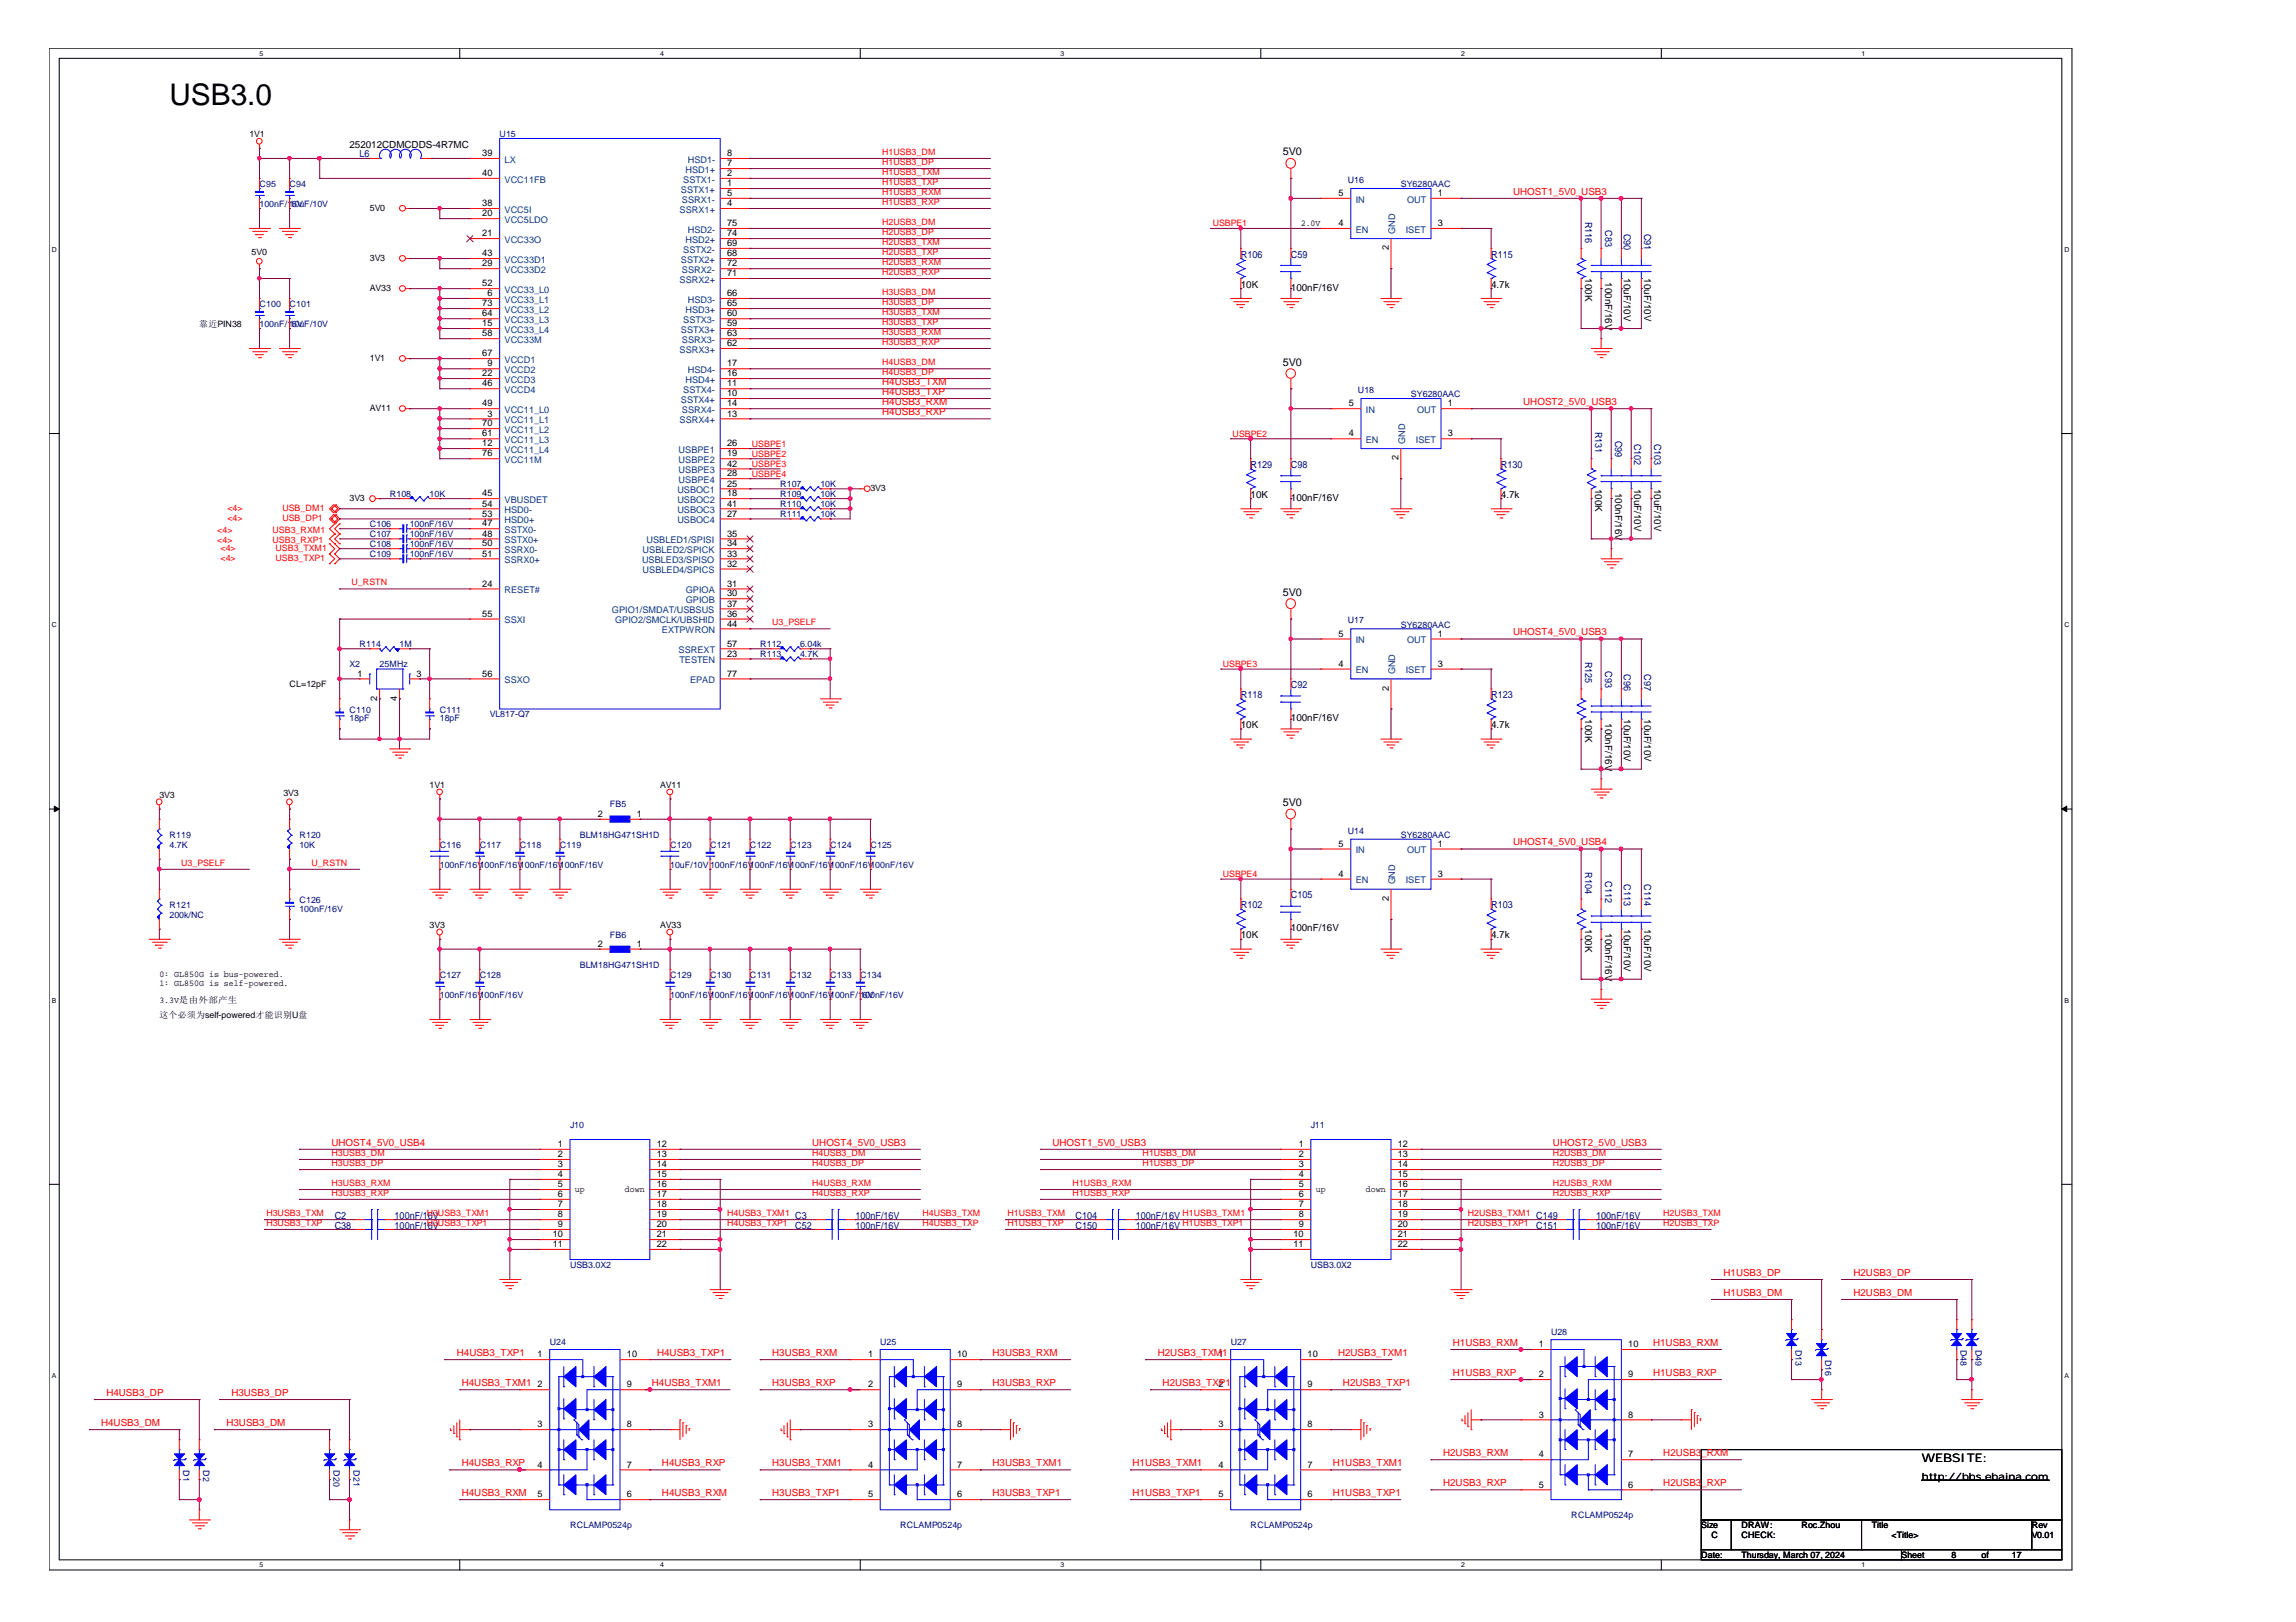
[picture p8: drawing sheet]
<svg xmlns="http://www.w3.org/2000/svg" width="297mm" height="210mm" viewBox="0 0 297 210" stroke-linecap="round" stroke-linejoin="round" font-family="sans-serif">
<defs><g id="words">
<text font-size="3.9" x="21.9" y="13.6">USB3.0</text>
<text font-size="1.5" x="248.6" y="189.2">WEBSITE:</text>
<g font-size="1.4">
<text x="165.9" y="20.1">5V0</text>
<text x="165.9" y="47.3">5V0</text>
<text x="165.9" y="77.1">5V0</text>
<text x="165.9" y="104.3">5V0</text>
</g>
<g font-size="1.3">
<text x="45.2" y="19.1">252012CDMCDDS-4R7MC</text>
<text x="160.5" y="37.2">10K</text>
<text x="167" y="37.6">100nF/16V</text>
<text x="192.9" y="37.2">4.7k</text>
<text x="205.1" y="36" transform="rotate(90 205.1 36)">100K</text>
<text x="207.6" y="36.5" transform="rotate(90 207.6 36.5)">100nF/16V</text>
<text x="210.1" y="36" transform="rotate(90 210.1 36)">10uF/10V</text>
<text x="212.7" y="36" transform="rotate(90 212.7 36)">10uF/10V</text>
<text x="161.8" y="64.4">10K</text>
<text x="167" y="64.8">100nF/16V</text>
<text x="194.2" y="64.4">4.7k</text>
<text x="206.4" y="63.3" transform="rotate(90 206.4 63.3)">100K</text>
<text x="209" y="63.8" transform="rotate(90 209 63.8)">100nF/16V</text>
<text x="211.4" y="63.3" transform="rotate(90 211.4 63.3)">10uF/10V</text>
<text x="214" y="63.3" transform="rotate(90 214 63.3)">10uF/10V</text>
<text x="160.5" y="94.2">10K</text>
<text x="167" y="93.3">100nF/16V</text>
<text x="192.9" y="94.2">4.7k</text>
<text x="205.1" y="93.1" transform="rotate(90 205.1 93.1)">100K</text>
<text x="207.6" y="93.6" transform="rotate(90 207.6 93.6)">100nF/16V</text>
<text x="210.1" y="93.1" transform="rotate(90 210.1 93.1)">10uF/10V</text>
<text x="212.7" y="93.1" transform="rotate(90 212.7 93.1)">10uF/10V</text>
<text x="160.5" y="121.4">10K</text>
<text x="167" y="120.5">100nF/16V</text>
<text x="192.9" y="121.4">4.7k</text>
<text x="205.1" y="120.2" transform="rotate(90 205.1 120.2)">100K</text>
<text x="207.6" y="120.7" transform="rotate(90 207.6 120.7)">100nF/16V</text>
<text x="210.1" y="120.2" transform="rotate(90 210.1 120.2)">10uF/10V</text>
<text x="212.7" y="120.2" transform="rotate(90 212.7 120.2)">10uF/10V</text>
<text x="248.6" y="191.5">http://bbs.ebaina.com</text>
</g>
<g font-size="1.3" fill="#000080">
<text x="46.5" y="20.4">L6</text>
<text x="205.1" y="28.7" transform="rotate(90 205.1 28.7)">R116</text>
<text x="207.6" y="29.8" transform="rotate(90 207.6 29.8)">C83</text>
<text x="160.5" y="33.3">R106</text>
<text x="167" y="33.3">C59</text>
<text x="192.9" y="33.3">R115</text>
<text x="210.1" y="30.2" transform="rotate(90 210.1 30.2)">C90</text>
<text x="212.7" y="30.2" transform="rotate(90 212.7 30.2)">C91</text>
<text x="206.4" y="55.9" transform="rotate(90 206.4 55.9)">R131</text>
<text x="209" y="57" transform="rotate(90 209 57)">C99</text>
<text x="211.4" y="57.4" transform="rotate(90 211.4 57.4)">C102</text>
<text x="214" y="57.4" transform="rotate(90 214 57.4)">C103</text>
<text x="161.8" y="60.6">R129</text>
<text x="167" y="60.6">C98</text>
<text x="194.2" y="60.6">R130</text>
<text x="167" y="89">C92</text>
<text x="205.1" y="85.7" transform="rotate(90 205.1 85.7)">R125</text>
<text x="207.6" y="86.8" transform="rotate(90 207.6 86.8)">C93</text>
<text x="210.1" y="87.2" transform="rotate(90 210.1 87.2)">C96</text>
<text x="212.7" y="87.2" transform="rotate(90 212.7 87.2)">C97</text>
<text x="160.5" y="90.4">R118</text>
<text x="192.9" y="90.4">R123</text>
<text x="205.1" y="112.9" transform="rotate(90 205.1 112.9)">R104</text>
<text x="160.5" y="117.5">R102</text>
<text x="167" y="116.3">C105</text>
<text x="192.9" y="117.5">R103</text>
<text x="207.6" y="114" transform="rotate(90 207.6 114)">C112</text>
<text x="210.1" y="114.4" transform="rotate(90 210.1 114.4)">C113</text>
<text x="212.7" y="114.4" transform="rotate(90 212.7 114.4)">C114</text>
<text x="43.3" y="157.7">C2</text>
<text x="43.3" y="159">C38</text>
<text x="51.1" y="157.7">100nF/16V</text>
<text x="51.1" y="159">100nF/16V</text>
<text x="102.9" y="157.7">C3</text>
<text x="102.9" y="159">C52</text>
<text x="110.7" y="157.7">100nF/16V</text>
<text x="110.7" y="159">100nF/16V</text>
<text x="139.1" y="157.7">C104</text>
<text x="139.1" y="159">C150</text>
<text x="146.9" y="157.7">100nF/16V</text>
<text x="146.9" y="159">100nF/16V</text>
<text x="198.8" y="157.7">C149</text>
<text x="198.8" y="159">C151</text>
<text x="206.5" y="157.7">100nF/16V</text>
<text x="206.5" y="159">100nF/16V</text>
</g>
<g font-size="1.3" fill="#f00">
<text x="195.7" y="25.2">UHOST1_5V0_USB3</text>
<text x="114.1" y="49.8">H4USB3_TXM</text>
<text x="114.1" y="51.1">H4USB3_TXP</text>
<text x="114.1" y="52.4">H4USB3_RXM</text>
<text x="114.1" y="53.7">H4USB3_RXP</text>
<text x="197.1" y="52.4">UHOST2_5V0_USB3</text>
<text x="195.7" y="82.2">UHOST4_5V0_USB3</text>
<text x="195.7" y="109.4">UHOST4_5V0_USB4</text>
<text x="42.9" y="148.3">UHOST4_5V0_USB4</text>
<text x="105.1" y="148.3">UHOST4_5V0_USB3</text>
<text x="136.1" y="148.3">UHOST1_5V0_USB3</text>
<text x="200.9" y="148.3">UHOST2_5V0_USB3</text>
<text x="223" y="165.1">H1USB3_DP</text>
<text x="223" y="167.7">H1USB3_DM</text>
<text x="239.8" y="165.1">H2USB3_DP</text>
<text x="239.8" y="167.7">H2USB3_DM</text>
<text x="59.1" y="175.5">H4USB3_TXP1</text>
<text x="59.7" y="179.4">H4USB3_TXM1</text>
<text x="84.3" y="179.4">H4USB3_TXM1</text>
<text x="85" y="175.5">H4USB3_TXP1</text>
<text x="99.9" y="175.5">H3USB3_RXM</text>
<text x="99.9" y="179.4">H3USB3_RXP</text>
<text x="128.4" y="175.5">H3USB3_RXM</text>
<text x="128.4" y="179.4">H3USB3_RXP</text>
<text x="149.8" y="175.5">H2USB3_TXM1</text>
<text x="150.4" y="179.4">H2USB3_TXP1</text>
<text x="173.1" y="175.5">H2USB3_TXM1</text>
<text x="173.7" y="179.4">H2USB3_TXP1</text>
<text x="188" y="174.2">H1USB3_RXM</text>
<text x="188" y="178.1">H1USB3_RXP</text>
<text x="213.9" y="174.2">H1USB3_RXM</text>
<text x="213.9" y="178.1">H1USB3_RXP</text>
<text x="13.1" y="184.5">H4USB3_DM</text>
<text x="13.8" y="180.7">H4USB3_DP</text>
<text x="29.3" y="184.5">H3USB3_DM</text>
<text x="29.9" y="180.7">H3USB3_DP</text>
<text x="59.7" y="189.8">H4USB3_RXP</text>
<text x="85.6" y="189.8">H4USB3_RXP</text>
<text x="99.9" y="189.8">H3USB3_TXM1</text>
<text x="128.4" y="189.8">H3USB3_TXM1</text>
<text x="146.5" y="189.8">H1USB3_TXM1</text>
<text x="172.4" y="189.8">H1USB3_TXM1</text>
<text x="186.7" y="188.4">H2USB3_RXM</text>
<text x="215.2" y="188.4">H2USB3_RXM</text>
<text x="59.7" y="193.6">H4USB3_RXM</text>
<text x="85.6" y="193.6">H4USB3_RXM</text>
<text x="99.9" y="193.6">H3USB3_TXP1</text>
<text x="128.4" y="193.6">H3USB3_TXP1</text>
<text x="146.5" y="193.6">H1USB3_TXP1</text>
<text x="172.4" y="193.6">H1USB3_TXP1</text>
<text x="186.7" y="192.3">H2USB3_RXP</text>
<text x="215.2" y="192.3">H2USB3_RXP</text>
</g>
<g font-size="1.2">
<text x="62.4" y="22.8">40</text>
<text x="62.4" y="20.2">39</text>
<text x="94.1" y="22.8">2</text>
<text x="94.1" y="21.5">7</text>
<text x="94.1" y="20.2">8</text>
<text x="62.4" y="28">20</text>
<text x="62.4" y="26.7">38</text>
<text x="94.1" y="24.1">1</text>
<text x="94.1" y="26.7">4</text>
<text x="94.1" y="25.4">5</text>
<text x="94.1" y="29.3">75</text>
<text x="173.2" y="29.3">4</text>
<text x="173.2" y="25.4">5</text>
<text x="186" y="25.4">1</text>
<text x="186" y="29.3">3</text>
<text x="62.4" y="30.6">21</text>
<text x="62.4" y="34.5">29</text>
<text x="62.4" y="33.2">43</text>
<text x="94.1" y="30.6">74</text>
<text x="94.1" y="31.8">69</text>
<text x="94.1" y="34.5">72</text>
<text x="94.1" y="35.7">71</text>
<text x="94.1" y="33.2">68</text>
<text x="179.7" y="32.4" transform="rotate(-90 179.7 32.4)">2</text>
<text x="62.4" y="37.1">52</text>
<text x="62.4" y="39.6">73</text>
<text x="62.4" y="41">64</text>
<text x="63.1" y="38.3">6</text>
<text x="94.1" y="39.6">65</text>
<text x="94.1" y="41">60</text>
<text x="94.1" y="38.3">66</text>
<text x="62.4" y="42.2">15</text>
<text x="62.4" y="46.1">67</text>
<text x="62.4" y="43.5">58</text>
<text x="63.1" y="47.4">9</text>
<text x="94.1" y="47.4">17</text>
<text x="94.1" y="43.5">63</text>
<text x="94.1" y="44.8">62</text>
<text x="94.1" y="42.2">59</text>
<text x="62.4" y="48.7">22</text>
<text x="62.4" y="52.6">49</text>
<text x="62.4" y="50">46</text>
<text x="63.1" y="53.9">3</text>
<text x="94.1" y="50">11</text>
<text x="94.1" y="48.7">16</text>
<text x="94.1" y="51.3">10</text>
<text x="94.1" y="53.9">13</text>
<text x="94.1" y="52.6">14</text>
<text x="174.5" y="52.6">5</text>
<text x="187.3" y="52.6">1</text>
<text x="62.4" y="57.8">12</text>
<text x="62.4" y="59.1">76</text>
<text x="62.4" y="55.2">70</text>
<text x="62.4" y="56.5">61</text>
<text x="94.1" y="59.1">19</text>
<text x="94.1" y="57.8">26</text>
<text x="174.5" y="56.5">4</text>
<text x="180.9" y="59.6" transform="rotate(-90 180.9 59.6)">2</text>
<text x="187.3" y="56.5">3</text>
<text x="62.4" y="65.5">54</text>
<text x="62.4" y="64.2">45</text>
<text x="94.1" y="64.2">18</text>
<text x="94.1" y="63">25</text>
<text x="94.1" y="65.5">41</text>
<text x="94.1" y="61.7">28</text>
<text x="94.1" y="60.4">42</text>
<text x="62.4" y="66.9">53</text>
<text x="62.4" y="70.7">50</text>
<text x="62.4" y="69.4">48</text>
<text x="62.4" y="68.1">47</text>
<text x="94.1" y="66.9">27</text>
<text x="94.1" y="70.7">34</text>
<text x="94.1" y="69.4">35</text>
<text x="62.4" y="75.9">24</text>
<text x="62.4" y="72">51</text>
<text x="94.1" y="73.3">32</text>
<text x="94.1" y="77.2">30</text>
<text x="94.1" y="75.9">31</text>
<text x="94.1" y="72">33</text>
<text x="62.4" y="79.8">55</text>
<text x="94.1" y="78.5">37</text>
<text x="94.1" y="81.1">44</text>
<text x="94.1" y="79.8">36</text>
<text x="94.1" y="83.7">57</text>
<text x="173.2" y="82.4">5</text>
<text x="186" y="82.4">1</text>
<text x="46.3" y="87.6">1</text>
<text x="53.9" y="87.6">3</text>
<text x="62.4" y="87.6">56</text>
<text x="94.1" y="85">23</text>
<text x="94.1" y="87.6">77</text>
<text x="173.2" y="86.3">4</text>
<text x="179.7" y="89.4" transform="rotate(-90 179.7 89.4)">2</text>
<text x="186" y="86.3">3</text>
<text x="48.8" y="90.7" transform="rotate(-90 48.8 90.7)">2</text>
<text x="51.4" y="90.7" transform="rotate(-90 51.4 90.7)">4</text>
<text x="77.3" y="105.7">2</text>
<text x="82.4" y="105.7">1</text>
<text x="173.2" y="113.5">4</text>
<text x="173.2" y="109.6">5</text>
<text x="186" y="109.6">1</text>
<text x="186" y="113.5">3</text>
<text x="179.7" y="116.6" transform="rotate(-90 179.7 116.6)">2</text>
<text x="77.3" y="122.5">2</text>
<text x="82.4" y="122.5">1</text>
<text x="72.2" y="148.4">1</text>
<text x="72.2" y="149.7">2</text>
<text x="85" y="148.4">12</text>
<text x="85" y="149.7">13</text>
<text x="168" y="148.4">1</text>
<text x="168" y="149.7">2</text>
<text x="180.8" y="148.4">12</text>
<text x="180.8" y="149.7">13</text>
<text x="72.2" y="151.1">3</text>
<text x="72.2" y="152.3">4</text>
<text x="72.2" y="153.6">5</text>
<text x="72.2" y="154.9">6</text>
<text x="85" y="151.1">14</text>
<text x="85" y="152.3">15</text>
<text x="85" y="153.6">16</text>
<text x="85" y="154.9">17</text>
<text x="168" y="151.1">3</text>
<text x="168" y="152.3">4</text>
<text x="168" y="153.6">5</text>
<text x="168" y="154.9">6</text>
<text x="180.8" y="151.1">14</text>
<text x="180.8" y="152.3">15</text>
<text x="180.8" y="153.6">16</text>
<text x="180.8" y="154.9">17</text>
<text x="71.5" y="160.1">10</text>
<text x="71.5" y="161.4">11</text>
<text x="72.2" y="156.2">7</text>
<text x="72.2" y="157.5">8</text>
<text x="72.2" y="158.8">9</text>
<text x="85" y="156.2">18</text>
<text x="85" y="157.5">19</text>
<text x="85" y="158.8">20</text>
<text x="85" y="160.1">21</text>
<text x="85" y="161.4">22</text>
<text x="167.3" y="160.1">10</text>
<text x="167.3" y="161.4">11</text>
<text x="168" y="156.2">7</text>
<text x="168" y="157.5">8</text>
<text x="168" y="158.8">9</text>
<text x="180.8" y="156.2">18</text>
<text x="180.8" y="157.5">19</text>
<text x="180.8" y="158.8">20</text>
<text x="180.8" y="160.1">21</text>
<text x="180.8" y="161.4">22</text>
<text x="69.6" y="175.7">1</text>
<text x="69.6" y="179.5">2</text>
<text x="81.1" y="179.5">9</text>
<text x="81.1" y="175.7">10</text>
<text x="112.3" y="175.7">1</text>
<text x="112.3" y="179.5">2</text>
<text x="123.8" y="179.5">9</text>
<text x="123.8" y="175.7">10</text>
<text x="157.6" y="175.7">1</text>
<text x="157.6" y="179.5">2</text>
<text x="169.2" y="179.5">9</text>
<text x="169.2" y="175.7">10</text>
<text x="199.1" y="174.3">1</text>
<text x="199.1" y="178.2">2</text>
<text x="210.7" y="178.2">9</text>
<text x="210.7" y="174.3">10</text>
<text x="69.6" y="184.7">3</text>
<text x="81.1" y="184.7">8</text>
<text x="112.3" y="184.7">3</text>
<text x="123.8" y="184.7">8</text>
<text x="157.6" y="184.7">3</text>
<text x="169.2" y="184.7">8</text>
<text x="199.1" y="183.4">3</text>
<text x="210.7" y="183.4">8</text>
<text x="69.6" y="189.9">4</text>
<text x="81.1" y="189.9">7</text>
<text x="112.3" y="189.9">4</text>
<text x="123.8" y="189.9">7</text>
<text x="157.6" y="189.9">4</text>
<text x="169.2" y="189.9">7</text>
<text x="199.1" y="188.6">4</text>
<text x="210.7" y="188.6">7</text>
<text x="69.6" y="193.8">5</text>
<text x="81.1" y="193.8">6</text>
<text x="112.3" y="193.8">5</text>
<text x="123.8" y="193.8">6</text>
<text x="157.6" y="193.8">5</text>
<text x="169.2" y="193.8">6</text>
<text x="199.1" y="192.5">5</text>
<text x="210.7" y="192.5">6</text>
</g>
<g font-size="1.2" fill="#004080">
<text x="65.3" y="23.6">VCC11FB</text>
<text x="65.3" y="21.1">LX</text>
<text x="88.4" y="23.6">SSTX1-</text>
<text x="88.7" y="22.4">HSD1+</text>
<text x="89" y="21.1">HSD1-</text>
<text x="65.3" y="28.8">VCC5LDO</text>
<text x="65.3" y="27.5">VCC5I</text>
<text x="87.9" y="27.5">SSRX1+</text>
<text x="88.1" y="24.9">SSTX1+</text>
<text x="88.2" y="26.2">SSRX1-</text>
<text x="175.4" y="26.2">IN</text>
<text x="182" y="26.2">OUT</text>
<text x="65.3" y="31.4">VCC33O</text>
<text x="65.3" y="35.3">VCC33D2</text>
<text x="65.3" y="34">VCC33D1</text>
<text x="88.1" y="34">SSTX2+</text>
<text x="88.2" y="35.3">SSRX2-</text>
<text x="88.4" y="32.7">SSTX2-</text>
<text x="88.7" y="31.4">HSD2+</text>
<text x="89" y="30.1">HSD2-</text>
<text x="175.4" y="30.1">EN</text>
<text x="180.5" y="30.2" transform="rotate(-90 180.5 30.2)">GND</text>
<text x="181.9" y="30.1">ISET</text>
<text x="65.3" y="39.2">VCC33_L1</text>
<text x="65.3" y="37.9">VCC33_L0</text>
<text x="65.3" y="40.5">VCC33_L2</text>
<text x="65.3" y="41.8">VCC33_L3</text>
<text x="87.9" y="36.6">SSRX2+</text>
<text x="88.4" y="41.8">SSTX3-</text>
<text x="88.7" y="40.5">HSD3+</text>
<text x="89" y="39.2">HSD3-</text>
<text x="65.3" y="43.1">VCC33_L4</text>
<text x="65.3" y="47">VCCD1</text>
<text x="65.3" y="44.4">VCC33M</text>
<text x="87.9" y="45.6">SSRX3+</text>
<text x="88.1" y="43.1">SSTX3+</text>
<text x="88.2" y="44.4">SSRX3-</text>
<text x="65.3" y="48.3">VCCD2</text>
<text x="65.3" y="49.5">VCCD3</text>
<text x="65.3" y="53.4">VCC11_L0</text>
<text x="65.3" y="50.9">VCCD4</text>
<text x="88.1" y="52.1">SSTX4+</text>
<text x="88.2" y="53.4">SSRX4-</text>
<text x="88.4" y="50.9">SSTX4-</text>
<text x="88.7" y="49.5">HSD4+</text>
<text x="89" y="48.3">HSD4-</text>
<text x="176.7" y="53.4">IN</text>
<text x="183.3" y="53.4">OUT</text>
<text x="65.3" y="54.8">VCC11_L1</text>
<text x="65.3" y="58.6">VCC11_L4</text>
<text x="65.3" y="59.9">VCC11M</text>
<text x="65.3" y="56">VCC11_L2</text>
<text x="65.3" y="57.3">VCC11_L3</text>
<text x="87.8" y="59.9">USBPE2</text>
<text x="87.8" y="58.6">USBPE1</text>
<text x="87.9" y="54.8">SSRX4+</text>
<text x="176.7" y="57.3">EN</text>
<text x="181.8" y="57.4" transform="rotate(-90 181.8 57.4)">GND</text>
<text x="183.2" y="57.3">ISET</text>
<text x="65.3" y="65.1">VBUSDET</text>
<text x="87.6" y="65.1">USBOC2</text>
<text x="87.6" y="63.8">USBOC1</text>
<text x="87.8" y="62.5">USBPE4</text>
<text x="87.8" y="61.2">USBPE3</text>
<text x="65.3" y="66.4">HSD0-</text>
<text x="65.3" y="67.7">HSD0+</text>
<text x="65.3" y="71.6">SSRX0-</text>
<text x="65.3" y="70.3">SSTX0+</text>
<text x="65.3" y="69">SSTX0-</text>
<text x="83.1" y="71.6">USBLED2/SPICK</text>
<text x="83.7" y="70.3">USBLED1/SPISI</text>
<text x="87.6" y="67.7">USBOC4</text>
<text x="87.6" y="66.4">USBOC3</text>
<text x="65.3" y="76.8">RESET#</text>
<text x="65.3" y="72.9">SSRX0+</text>
<text x="83.1" y="72.9">USBLED3/SPISO</text>
<text x="83.1" y="74.2">USBLED4/SPICS</text>
<text x="88.7" y="76.8">GPIOA</text>
<text x="65.3" y="80.7">SSXI</text>
<text x="79.2" y="79.3">GPIO1/SMDAT/USBSUS</text>
<text x="79.6" y="80.7">GPIO2/SMCLK/UBSHID</text>
<text x="85.6" y="81.9">EXTPWRON</text>
<text x="88.7" y="78">GPIOB</text>
<text x="175.4" y="83.2">IN</text>
<text x="182" y="83.2">OUT</text>
<text x="65.3" y="88.4">SSXO</text>
<text x="87.8" y="84.5">SSREXT</text>
<text x="87.9" y="85.8">TESTEN</text>
<text x="89.3" y="88.4">EPAD</text>
<text x="175.4" y="87.1">EN</text>
<text x="180.5" y="87.2" transform="rotate(-90 180.5 87.2)">GND</text>
<text x="181.9" y="87.1">ISET</text>
<text x="175.4" y="110.4">IN</text>
<text x="182" y="110.4">OUT</text>
<text x="175.4" y="114.3">EN</text>
<text x="180.5" y="114.4" transform="rotate(-90 180.5 114.4)">GND</text>
<text x="181.9" y="114.3">ISET</text>
</g>
<g font-size="1.1">
<text x="32.3" y="17.7">1V1</text>
<text x="47.8" y="27.3">5V0</text>
<text x="168.3" y="29.3">2.0V</text>
<text x="32.6" y="33">5V0</text>
<text x="47.8" y="33.8">3V3</text>
<text x="47.8" y="37.6">AV33</text>
<text x="25.8" y="42.3">靠近PIN38</text>
<text x="47.8" y="46.8">1V1</text>
<text x="47.8" y="53.2">AV11</text>
<text x="45.2" y="64.9">3V3</text>
<text x="112.6" y="63.6">3V3</text>
<text x="37.5" y="89">CL=12pF</text>
<text x="55.6" y="101.9">1V1</text>
<text x="85.4" y="101.9">AV11</text>
<text x="20.6" y="103.2">3V3</text>
<text x="36.7" y="103">3V3</text>
<text x="55.6" y="120.1">3V3</text>
<text x="85.4" y="120.1">AV33</text>
<text x="20.6" y="126.4">0: GL850G is bus-powered.</text>
<text x="20.6" y="127.6">1: GL850G is self-powered.</text>
<text x="20.6" y="129.9">3.3V是由外部产生</text>
<text x="20.6" y="131.7">这个必须为self-powered才能识别U盘</text>
<text x="74.4" y="154.3">up</text>
<text x="80.9" y="154.3">down</text>
<text x="170.2" y="154.3">up</text>
<text x="176.7" y="154.3">down</text>
<text x="220.1" y="197.8">Size</text>
<text x="225.3" y="197.8">DRAW:</text>
<text x="233" y="197.8">Roc.Zhou</text>
<text x="242.1" y="197.8">Title</text>
<text x="262.8" y="197.8">Rev</text>
<text x="220.1" y="201.6">Date:</text>
<text x="221.4" y="199.1">C</text>
<text x="225.3" y="199.1">CHECK:</text>
<text x="225.3" y="201.6">Thursday, March 07, 2024</text>
<text x="244.7" y="199.1">&lt;Title&gt;</text>
<text x="246" y="201.6">Sheet</text>
<text x="252.5" y="201.6">8</text>
<text x="256.4" y="201.6">of</text>
<text x="260.3" y="201.6">17</text>
<text x="262.8" y="199.1">V0.01</text>
</g>
<g font-size="1.1" fill="#000080">
<text x="64.6" y="17.7">U15</text>
<text x="174.4" y="23.7">U16</text>
<text x="33.6" y="24.2">C95</text>
<text x="33.6" y="26.8">100nF/16V</text>
<text x="37.5" y="24.2">C94</text>
<text x="37.5" y="26.8">10uF/10V</text>
<text x="181.2" y="24.2">SY6280AAC</text>
<text x="33.6" y="39.7">C100</text>
<text x="37.5" y="39.7">C101</text>
<text x="33.6" y="42.3">100nF/16V</text>
<text x="37.5" y="42.3">10uF/10V</text>
<text x="175.7" y="50.9">U18</text>
<text x="182.5" y="51.4">SY6280AAC</text>
<text x="50.4" y="64.4">R108</text>
<text x="55.6" y="64.4">10K</text>
<text x="100.9" y="64.4">R109</text>
<text x="100.9" y="65.6">R110</text>
<text x="100.9" y="63">R107</text>
<text x="106.1" y="64.4">10K</text>
<text x="106.1" y="65.6">10K</text>
<text x="106.1" y="63">10K</text>
<text x="47.8" y="69.5">C107</text>
<text x="47.8" y="70.8">C108</text>
<text x="47.8" y="68.3">C106</text>
<text x="53" y="69.5">100nF/16V</text>
<text x="53" y="70.8">100nF/16V</text>
<text x="53" y="68.3">100nF/16V</text>
<text x="100.9" y="66.9">R111</text>
<text x="106.1" y="66.9">10K</text>
<text x="47.8" y="72.1">C109</text>
<text x="53" y="72.1">100nF/16V</text>
<text x="46.5" y="83.8">R114</text>
<text x="51.7" y="83.8">1M</text>
<text x="98.3" y="83.8">R112</text>
<text x="103.5" y="83.8">6.04k</text>
<text x="174.4" y="80.7">U17</text>
<text x="181.2" y="81.2">SY6280AAC</text>
<text x="45.2" y="86.4">X2</text>
<text x="49.1" y="86.4">25MHz</text>
<text x="98.3" y="85.1">R113</text>
<text x="103.5" y="85.1">4.7K</text>
<text x="45.2" y="92.2">C110</text>
<text x="45.2" y="93.4">18pF</text>
<text x="56.9" y="92.2">C111</text>
<text x="56.9" y="93.4">18pF</text>
<text x="63.4" y="92.9">VL817-Q7</text>
<text x="78.9" y="104.5">FB5</text>
<text x="174.4" y="107.9">U14</text>
<text x="21.9" y="108.4">R119</text>
<text x="21.9" y="109.7">4.7K</text>
<text x="38.7" y="108.4">R120</text>
<text x="38.7" y="109.7">10K</text>
<text x="56.9" y="109.7">C116</text>
<text x="56.9" y="112.3">100nF/16V100nF/16V100nF/16V100nF/16V</text>
<text x="62.1" y="109.7">C117</text>
<text x="67.3" y="109.7">C118</text>
<text x="72.4" y="109.7">C119</text>
<text x="75" y="108.4">BLM18HG471SH1D</text>
<text x="86.7" y="109.7">C120</text>
<text x="86.7" y="112.3">10uF/10V100nF/16V100nF/16V100nF/16V100nF/16V100nF/16V</text>
<text x="91.9" y="109.7">C121</text>
<text x="97" y="109.7">C122</text>
<text x="102.2" y="109.7">C123</text>
<text x="107.4" y="109.7">C124</text>
<text x="112.6" y="109.7">C125</text>
<text x="181.2" y="108.4">SY6280AAC</text>
<text x="21.9" y="117.4">R121</text>
<text x="21.9" y="118.8">200k/NC</text>
<text x="38.7" y="116.8">C126</text>
<text x="38.7" y="118">100nF/16V</text>
<text x="75" y="125.2">BLM18HG471SH1D</text>
<text x="78.9" y="121.3">FB6</text>
<text x="56.9" y="126.5">C127</text>
<text x="56.9" y="129.1">100nF/16V100nF/16V</text>
<text x="62.1" y="126.5">C128</text>
<text x="86.7" y="126.5">C129</text>
<text x="86.7" y="129.1">100nF/16V100nF/16V100nF/16V100nF/16V100nF/16V</text>
<text x="91.9" y="126.5">C130</text>
<text x="97" y="126.5">C131</text>
<text x="102.2" y="126.5">C132</text>
<text x="107.4" y="126.5">C133</text>
<text x="111.3" y="126.5">C134</text>
<text x="111.3" y="129.1">100nF/16V</text>
<text x="73.7" y="146">J10</text>
<text x="169.6" y="146">J11</text>
<text x="73.7" y="164.1">USB3.0X2</text>
<text x="169.6" y="164.1">USB3.0X2</text>
<text x="200.7" y="172.8">U28</text>
<text x="71.1" y="174.1">U24</text>
<text x="113.9" y="174.1">U25</text>
<text x="159.2" y="174.1">U27</text>
<text x="232.3" y="174.6" transform="rotate(90 232.3 174.6)">D13</text>
<text x="236.1" y="176" transform="rotate(90 236.1 176)">D16</text>
<text x="253.6" y="174.6" transform="rotate(90 253.6 174.6)">D48</text>
<text x="255.6" y="174.6" transform="rotate(90 255.6 174.6)">D49</text>
<text x="23.7" y="190.2" transform="rotate(90 23.7 190.2)">D1</text>
<text x="26.3" y="190.2" transform="rotate(90 26.3 190.2)">D2</text>
<text x="43.1" y="190.2" transform="rotate(90 43.1 190.2)">D20</text>
<text x="45.7" y="190.2" transform="rotate(90 45.7 190.2)">D21</text>
<text x="73.7" y="197.8">RCLAMP0524p</text>
<text x="116.5" y="197.8">RCLAMP0524p</text>
<text x="161.8" y="197.8">RCLAMP0524p</text>
<text x="203.3" y="196.5">RCLAMP0524p</text>
</g>
<g font-size="1.1" fill="#f00">
<text x="114.1" y="20">H1USB3_DM</text>
<text x="114.1" y="21.4">H1USB3_DP</text>
<text x="114.1" y="22.6">H1USB3_TXM</text>
<text x="114.1" y="23.9">H1USB3_TXP</text>
<text x="114.1" y="29.1">H2USB3_DM</text>
<text x="114.1" y="25.2">H1USB3_RXM</text>
<text x="114.1" y="26.5">H1USB3_RXP</text>
<text x="156.9" y="29.3">USBPE1</text>
<text x="114.1" y="30.4">H2USB3_DP</text>
<text x="114.1" y="31.7">H2USB3_TXM</text>
<text x="114.1" y="33">H2USB3_TXP</text>
<text x="114.1" y="34.3">H2USB3_RXM</text>
<text x="114.1" y="35.6">H2USB3_RXP</text>
<text x="114.1" y="38.2">H3USB3_DM</text>
<text x="114.1" y="39.5">H3USB3_DP</text>
<text x="114.1" y="40.8">H3USB3_TXM</text>
<text x="114.1" y="47.3">H4USB3_DM</text>
<text x="114.1" y="42.1">H3USB3_TXP</text>
<text x="114.1" y="43.4">H3USB3_RXM</text>
<text x="114.1" y="44.6">H3USB3_RXP</text>
<text x="114.1" y="48.5">H4USB3_DP</text>
<text x="97.3" y="57.8">USBPE1</text>
<text x="97.3" y="59.1">USBPE2</text>
<text x="159.5" y="56.5">USBPE2</text>
<text x="97.3" y="60.4">USBPE3</text>
<text x="97.3" y="61.7">USBPE4</text>
<text x="28.1" y="69">&lt;4&gt;</text>
<text x="28.1" y="70.3">&lt;4&gt;</text>
<text x="28.5" y="71.3">&lt;4&gt;</text>
<text x="29.4" y="66.2">&lt;4&gt;</text>
<text x="29.4" y="67.5">&lt;4&gt;</text>
<text x="35.3" y="69">USB3_RXM1</text>
<text x="35.3" y="70.3">USB3_RXP1</text>
<text x="35.6" y="71.3">USB3_TXM1</text>
<text x="36.5" y="66.2">USB_DM1</text>
<text x="36.5" y="67.5">USB_DP1</text>
<text x="28.5" y="72.7">&lt;4&gt;</text>
<text x="35.6" y="72.7">USB3_TXP1</text>
<text x="45.5" y="75.7">U_RSTN</text>
<text x="99.9" y="80.9">U3_PSELF</text>
<text x="158.2" y="86.3">USBPE3</text>
<text x="23.5" y="112">U3_PSELF</text>
<text x="40.3" y="112">U_RSTN</text>
<text x="158.2" y="113.5">USBPE4</text>
<text x="42.9" y="149.6">H3USB3_DM</text>
<text x="105.1" y="149.6">H4USB3_DM</text>
<text x="147.8" y="149.6">H1USB3_DM</text>
<text x="200.9" y="149.6">H2USB3_DM</text>
<text x="42.9" y="150.9">H3USB3_DP</text>
<text x="42.9" y="153.5">H3USB3_RXM</text>
<text x="42.9" y="154.7">H3USB3_RXP</text>
<text x="105.1" y="150.9">H4USB3_DP</text>
<text x="105.1" y="153.5">H4USB3_RXM</text>
<text x="105.1" y="154.7">H4USB3_RXP</text>
<text x="138.8" y="153.5">H1USB3_RXM</text>
<text x="138.8" y="154.7">H1USB3_RXP</text>
<text x="147.8" y="150.9">H1USB3_DP</text>
<text x="200.9" y="150.9">H2USB3_DP</text>
<text x="200.9" y="153.5">H2USB3_RXM</text>
<text x="200.9" y="154.7">H2USB3_RXP</text>
<text x="34.5" y="157.4">H3USB3_TXM</text>
<text x="34.5" y="158.6">H3USB3_TXP</text>
<text x="55.2" y="157.4">H3USB3_TXM1</text>
<text x="55.2" y="158.6">H3USB3_TXP1</text>
<text x="94.1" y="157.4">H4USB3_TXM1</text>
<text x="94.1" y="158.6">H4USB3_TXP1</text>
<text x="119.3" y="157.4">H4USB3_TXM</text>
<text x="119.3" y="158.6">H4USB3_TXP</text>
<text x="130.3" y="157.4">H1USB3_TXM</text>
<text x="130.3" y="158.6">H1USB3_TXP</text>
<text x="153" y="157.4">H1USB3_TXM1</text>
<text x="153" y="158.6">H1USB3_TXP1</text>
<text x="189.9" y="157.4">H2USB3_TXM1</text>
<text x="189.9" y="158.6">H2USB3_TXP1</text>
<text x="215.2" y="157.4">H2USB3_TXM</text>
<text x="215.2" y="158.6">H2USB3_TXP</text>
</g>
<g font-size=".9">
<text x="33.6" y="7.2">5</text>
<text x="85.4" y="7.2">4</text>
<text x="137.2" y="7.2">3</text>
<text x="189" y="7.2">2</text>
<text x="240.8" y="7.2">1</text>
<text x="6.7" y="32.6">D</text>
<text x="267.1" y="32.6">D</text>
<text x="6.7" y="81.2">C</text>
<text x="267.1" y="81.2">C</text>
<text x="6.7" y="129.8">B</text>
<text x="267.1" y="129.8">B</text>
<text x="6.7" y="178.3">A</text>
<text x="267.1" y="178.3">A</text>
<text x="33.6" y="202.8">5</text>
<text x="85.4" y="202.8">4</text>
<text x="137.2" y="202.8">3</text>
<text x="189" y="202.8">2</text>
<text x="240.8" y="202.8">1</text>
</g>
</g></defs>
<path d="M6.3 6.2h261.8v197h-261.8zM7.7 7.5h259v194.4h-259z" fill="none" stroke="#000" stroke-width=".13"/>
<g fill="#fff">
<path d="M33.6 6.4h.5v1h-.5z"/>
<path d="M33.6 202h.5v1h-.5z"/>
</g>
<path d="M59.5 6.2v1.3M59.5 201.9v1.3" fill="none" stroke="#000" stroke-width=".13"/>
<g fill="#fff">
<path d="M85.4 6.4h.5v1h-.5z"/>
<path d="M85.4 202h.5v1h-.5z"/>
</g>
<path d="M111.3 6.2v1.3M111.3 201.9v1.3" fill="none" stroke="#000" stroke-width=".13"/>
<g fill="#fff">
<path d="M137.2 6.4h.5v1h-.5z"/>
<path d="M137.2 202h.5v1h-.5z"/>
</g>
<path d="M163.1 6.2v1.3M163.1 201.9v1.3" fill="none" stroke="#000" stroke-width=".13"/>
<g fill="#fff">
<path d="M189 6.4h.5v1h-.5z"/>
<path d="M189 202h.5v1h-.5z"/>
</g>
<path d="M214.9 6.2v1.3M214.9 201.9v1.3" fill="none" stroke="#000" stroke-width=".13"/>
<g fill="#fff">
<path d="M240.8 6.4h.5v1h-.5z"/>
<path d="M240.8 202h.5v1h-.5z"/>
<path d="M6.7 31.8h.6v1h-.6z"/>
<path d="M267.1 31.8h.6v1h-.6z"/>
<path d="M6.7 80.4h.6v1h-.6z"/>
<path d="M267.1 80.4h.6v1h-.6z"/>
</g>
<path d="M6.3 56.1h1.4M266.7 56.1h1.4" fill="none" stroke="#000" stroke-width=".13"/>
<g fill="#fff">
<path d="M6.7 129h.6v1h-.6z"/>
<path d="M267.1 129h.6v1h-.6z"/>
</g>
<path d="M6.3 104.7h1.4M266.7 104.7h1.4" fill="none" stroke="#000" stroke-width=".13"/>
<path d="M7 104.3l.7 .4-.7 .3zM266.7 104.7l.7-.4v.7z" fill="#000" stroke="#000" stroke-width=".13"/>
<g fill="#fff">
<path d="M6.7 177.5h.5v1h-.5z"/>
<path d="M267.1 177.5h.5v1h-.5z"/>
</g>
<path d="M6.3 153.3h1.4M266.7 153.3h1.4M220.1 187.6h46.6v9.1h-46.6zM220.1 196.7h3.9v3.8h-3.9zM224 196.7h38.8v3.8h-38.8zM240.8 196.7v3.8M262.8 196.7h3.9v3.8h-3.9zM220.1 200.5h25.9v1.4h-25.9zM240.8 200.5h.1M246 200.5h20.7v1.4h-20.7z" fill="none" stroke="#000" stroke-width=".13"/>
<g fill="none" stroke="#f00" stroke-width=".13">
<path d="M33.6 19.2h.1M33.6 18.7v.5M32.3 29.6h2.6M32.7 29.9h1.8M33.1 30.4h.1M33.1 30.4h1M33.4 30.7h.3M33.6 34.8h.1M33.6 38.6h.1M33.6 23.1h.1M33.6 27h.1M33.6 23.1v1.3"/>
<path d="M33.6 25.7v1.3M33.6 34.2v.6M33.6 38.6v1.3M33.7 30.7h.1M34.5 29.9h.1M34.9 29.6h.1M36.2 29.6h2.5M36.5 29.9h1.9M37 30.4h.1M37 30.4h1M37.3 30.7h.3M37.5 38.6h.1"/>
<path d="M37.5 23.1h.1M37.5 27h.1M37.5 23.1v1.3M37.5 25.7v1.3M37.5 38.6v1.3M37.6 30.7h.1M38.4 29.9h.1M38.7 29.6h.1M47.8 20.5h.1M47.8 20.5h1.3M52.5 27h.5M52.5 33.5h.5"/>
<path d="M52.5 37.4h.5M53 27h.1M53 33.5h.1M53 37.4h.1M54.6 20.5h1.2M55.8 20.5h.1M60.8 38.6h.1M60.8 28.3h.1M60.8 30.9h.1M60.8 34.8h.1M60.8 27h.1M60.8 37.4h.1"/>
<path d="M60.8 33.5h.1M60.8 23.1h.1M60.8 20.5h.1M60.8 39.9h.1M60.8 27h3.8M60.8 33.5h3.8M60.8 37.4h3.8M60.8 38.6h3.8M60.8 23.1h3.8M60.8 20.5h3.8M60.8 28.3h3.8M60.8 30.9h3.8"/>
<path d="M60.8 34.8h3.8M60.8 39.9h3.8M93.2 27h3.8M93.2 29.6h3.8M93.2 33.5h3.8M93.2 38.6h3.8M93.2 24.4h3.8M93.2 23.1h3.8M93.2 25.7h3.8M93.2 21.8h3.8M93.2 20.5h3.8M93.2 30.9h3.8"/>
<path d="M93.2 34.8h3.8M93.2 39.9h3.8M93.2 36h3.8M93.2 32.1h3.8M97 24.4h.1M97 23.1h.1M97 27h.1M97 25.7h.1M97 21.8h.1M97 20.5h.1M97 29.6h.1M97 30.9h.1"/>
<path d="M97 34.8h.1M97 36h.1M97 32.1h.1M97 33.5h.1M97 38.6h.1M97 39.9h.1M159.2 38.6h2.6M159.6 39h1.8M160 39.4h.1M160 39.4h1M160.4 39.8h.3M160.5 32.1h.1"/>
<path d="M160.5 37.4h.1M160.5 32.1v1.4M160.5 36v1.4M160.7 39.8h.1M161.4 39h.1M161.8 38.6h.1M165.7 38.6h2.6M166.1 39h1.8M166.5 39.4h.1M166.5 39.4h1M166.9 39.8h.2M167 23.1h.1"/>
<path d="M167 32.1h.1M167 37.4h.1M167 21.8v1.3M167 32.1v1.4M167 36v1.4M167.1 39.8h.1M167.9 39h.1M168.3 38.6h.1M170.9 29.6h.1M170.9 25.7h.1M170.9 29.6h3.9M170.9 25.7h3.9"/>
<path d="M178.6 38.6h2.6M179 39h1.8M179.5 39.4h.1M179.5 39.4h1M179.8 39.8h.3M180 34.8h.1M180 30.9v3.9M180.1 39.8h.1M180.8 39h.1M181.2 38.6h.1M185.1 29.6h3.9M185.1 25.7h3.9"/>
<path d="M189 25.7h.1M189 29.6h.1M191.6 38.6h2.6M192 39h1.8M192.4 39.4h.1M192.4 39.4h1M192.8 39.8h.2M192.9 32.1h.1M192.9 37.4h.1M192.9 32.1v1.4M192.9 36v1.4M193 39.8h.1"/>
<path d="M193.8 39h.1M194.2 38.6h.1M204.6 32.1h.1M204.6 37.4h.1M204.6 32.1v1.4M204.6 36v1.4M207.1 32.1h.1M207.1 37.4h.1M207.1 32.1v1.4M207.1 36v1.4M209.8 32.1h.1M209.8 37.4h.1"/>
<path d="M209.8 32.1v1.4M209.8 36v1.4M212.3 32.1h.1M212.3 37.4h.1M212.3 32.1v1.4M212.3 36v1.4M32.3 45.1h2.6M32.7 45.5h1.8M33.1 45.9h.1M33.1 45.9h1M33.4 46.3h.3M33.6 42.5h.1"/>
<path d="M33.6 41.2v1.3M33.7 46.3h.1M34.5 45.5h.1M34.9 45.1h.1M36.2 45.1h2.5M36.5 45.5h1.9M37 45.9h.1M37 45.9h1M37.3 46.3h.3M37.5 42.5h.1M37.5 41.2v1.3M37.6 46.3h.1"/>
<path d="M38.4 45.5h.1M38.7 45.1h.1M52.5 46.4h.5M52.5 52.9h.5M53 46.4h.1M53 52.9h.1M60.8 54.2h.1M60.8 47.7h.1M60.8 58.1h.1M60.8 42.5h.1M60.8 49h.1M60.8 52.9h.1"/>
<path d="M60.8 50.3h.1M60.8 59.4h.1M60.8 55.5h.1M60.8 46.4h.1M60.8 41.2h.1M60.8 56.8h.1M60.8 43.8h.1M60.8 46.4h3.8M60.8 52.9h3.8M60.8 54.2h3.8M60.8 47.7h3.8M60.8 50.3h3.8"/>
<path d="M60.8 58.1h3.8M60.8 42.5h3.8M60.8 49h3.8M60.8 59.4h3.8M60.8 55.5h3.8M60.8 41.2h3.8M60.8 43.8h3.8M60.8 56.8h3.8M93.2 45.1h3.8M93.2 52.9h3.8M93.2 54.2h3.8M93.2 47.7h3.8"/>
<path d="M93.2 51.6h3.8M93.2 50.3h3.8M93.2 58.1h3.8M93.2 42.5h3.8M93.2 49h3.8M93.2 59.4h3.8M93.2 41.2h3.8M93.2 43.8h3.8M97 51.6h.1M97 50.3h.1M97 54.2h.1M97 52.9h.1"/>
<path d="M97 49h.1M97 47.7h.1M97 59.4h.1M97 58.1h.1M97 43.8h.1M97 45.1h.1M97 41.2h.1M97 42.5h.1M161.8 59.4h.1M161.8 59.4v1.3M167 50.3h.1M167 59.4h.1"/>
<path d="M167 49v1.3M167 59.4v1.3M172.2 56.8h.1M172.2 52.9h.1M172.2 52.9h3.9M172.2 56.8h3.9M181.2 58.1v3.8M186.4 52.9h3.9M186.4 56.8h3.9M190.3 52.9h.1M190.3 56.8h.1M194.2 59.4h.1"/>
<path d="M194.2 59.4v1.3M205.9 59.4h.1M205.9 45.1h2.5M205.9 59.4v1.3M206.2 45.5h1.9M206.6 45.9h1.1M207 46.3h.3M207.1 43.8h.1M207.1 43.8v1.3M207.3 46.3h.1M207.7 45.9h.1M208.1 45.5h.1"/>
<path d="M208.4 45.1h.1M208.4 59.4h.1M208.4 59.4v1.3M211 59.4h.1M211 59.4v1.3M213.6 59.4h.1M213.6 59.4v1.3M42.6 70.4h.1M42.6 71.7h.1M42.6 73h.1M42.6 70.4l.7 .6-.7 .7M42.6 71.7l.7 .6-.7 .7"/>
<path d="M42.9 65.8h.1M42.9 67.2h.1M42.9 65.8l.4 .4M42.9 67.2l.4 .3M43.1 66.4h.1M43.1 65.3h.1M43.1 67.7h.1M43.1 66.6h.1M43.1 65.3l-.5 .5 .5 .6M43.1 66.6l-.5 .6 .5 .5M43.3 67.8h.1M43.3 69.1h.1"/>
<path d="M43.3 70.4h.1M43.3 71.7h.1M43.3 73h.1M43.3 66.2h.1M43.3 65.5h.1M43.3 67.5h.1M43.3 66.7h.1M43.3 67.8l-.7 .6 .7 .7M43.3 69.1l-.7 .6 .7 .7M43.3 70.4l.6 .6-.6 .7M43.3 71.7l.6 .6-.6 .7M43.3 65.5l.4 .3-.4 .4"/>
<path d="M43.3 65.5l-.4 .3M43.3 66.7l.4 .5-.4 .3M43.3 66.7l-.4 .5M43.4 66.4h.1M43.4 65.3h.1M43.4 67.7h.1M43.4 66.6h.1M43.4 65.3l.5 .5-.5 .6M43.4 66.6l.5 .6-.5 .5M43.9 67.8h.1M43.9 69.1h.1M43.9 70.4h.1"/>
<path d="M43.9 67.8l-.6 .6 .6 .7M43.9 69.1l-.6 .6 .6 .7M48.6 64.5h.5M49.1 64.5h.1M50.4 69.7h.1M50.4 71h.1M50.4 72.3h.1M50.4 68.4h.1M50.4 72.3h1.3M50.4 69.7h1.3M50.4 71h1.3M50.4 68.4h1.3"/>
<path d="M51.7 64.5h.1M51.7 64.5h1.3M53 72.3h1.3M53 69.7h1.3M53 71h1.3M53 68.4h1.3M54.3 69.7h.1M54.3 71h.1M54.3 72.3h.1M54.3 68.4h.1M55.6 64.5h1.3M56.9 64.5h.1"/>
<path d="M60.8 76.2h.1M60.8 65.8h.1M60.8 67.2h.1M60.8 72.3h.1M60.8 71h.1M60.8 69.7h.1M60.8 68.4h.1M60.8 64.5h.1M60.8 64.5h3.8M60.8 65.8h3.8M60.8 72.3h3.8M60.8 69.7h3.8"/>
<path d="M60.8 71h3.8M60.8 67.2h3.8M60.8 76.2h3.8M60.8 68.4h3.8M93.2 63.3h3.8M93.2 64.5h3.8M93.2 65.8h3.8M93.2 72.3h3.8M93.2 69.7h3.8M93.2 71h3.8M93.2 67.2h3.8M93.2 76.2h3.8"/>
<path d="M93.2 61.9h3.8M93.2 77.5h3.8M93.2 73.6h3.8M93.2 78.8h3.8M93.2 60.7h3.8M97 64.5h.1M97 63.3h.1M97 67.2h.1M97 61.9h.1M97 77.5h.1M97 76.2h.1M97 73.6h.1"/>
<path d="M97 72.3h.1M97 71h.1M97 69.7h.1M97 78.8h.1M97 60.7h.1M97 65.8h.1M102.2 64.5h.1M102.2 65.8h.1M102.2 67.2h.1M102.2 63.3h.1M102.2 63.3h1.3M102.2 64.5h1.3"/>
<path d="M102.2 65.8h1.3M102.2 67.2h1.3M106.1 63.3h1.3M106.1 64.5h1.3M106.1 65.8h1.3M106.1 67.2h1.3M107.4 64.5h.1M107.4 65.8h.1M107.4 67.2h.1M107.4 63.3h.1M111.3 63.3h.1M111.3 63.3h.5"/>
<path d="M160.5 65.8h2.6M160.9 66.2h1.8M161.3 66.6h.1M161.3 66.6h1M161.7 67h.2M161.8 64.5h.1M161.8 63.3v1.2M161.9 67h.1M162.7 66.2h.1M163.1 65.8h.1M165.7 65.8h2.6M166.1 66.2h1.8"/>
<path d="M166.5 66.6h.1M166.5 66.6h1M166.9 67h.2M167 64.5h.1M167 63.3v1.2M167 78.8v1.3M167.1 67h.1M167.9 66.2h.1M168.3 65.8h.1M180 65.8h2.5M180.3 66.2h1.9M180.7 66.6h.1"/>
<path d="M180.7 66.6h1.1M181.1 67h.3M181.2 61.9h.1M181.4 67h.1M182.2 66.2h.1M182.5 65.8h.1M192.9 65.8h2.6M193.3 66.2h1.8M193.7 66.6h.1M193.7 66.6h1M194.1 67h.2M194.2 64.5h.1"/>
<path d="M194.2 63.3v1.2M194.3 67h.1M195.1 66.2h.1M195.5 65.8h.1M205.9 64.5h.1M205.9 63.3v1.2M207.1 72.3h2.7M207.6 72.7h1.7M207.9 73.1h1.1M208.3 73.5h.3M208.4 71h.1M208.4 64.5h.1"/>
<path d="M208.4 63.3v1.2M208.4 71v1.3M208.6 73.5h.1M209 73.1h.1M209.3 72.7h.1M209.8 72.3h.1M211 64.5h.1M211 63.3v1.2M213.6 64.5h.1M213.6 63.3v1.2M43.9 90.4h.1M43.9 94.3h.1"/>
<path d="M43.9 90.4v1.4M43.9 93.1v1.2M46.5 87.9h.1M46.5 87.9h1.3M47.8 84h.1M47.8 84h1.3M49.1 90.4h.1M49.1 89.2v1.2M50.4 96.9h2.6M50.8 97.3h1.8M51.2 97.7h.1M51.2 97.7h1"/>
<path d="M51.6 98.1h.2M51.7 90.4h.1M51.7 89.2v1.2M51.7 84h1.3M51.8 98.1h.1M52.6 97.3h.1M53 96.9h.1M53 84h.1M53 87.9h1.3M54.3 87.9h.1M55.6 90.4h.1M55.6 94.3h.1"/>
<path d="M55.6 90.4v1.4M55.6 93.1v1.2M60.8 87.9h.1M60.8 80.1h.1M60.8 87.9h3.8M60.8 80.1h3.8M93.2 87.9h3.8M93.2 84h3.8M93.2 85.3h3.8M93.2 80.1h3.8M93.2 81.4h3.8M97 85.3h.1"/>
<path d="M97 80.1h.1M97 84h.1M97 81.4h.1M97 87.9h.1M99.7 84h.1M99.7 85.3h.1M99.7 84h1.2M99.7 85.3h1.2M103.5 84h1.3M103.5 85.3h1.3M104.8 84h.1M104.8 85.3h.1"/>
<path d="M106.1 90.4h2.6M106.5 90.9h1.8M106.9 91.2h.1M106.9 91.2h1M107.3 91.6h.2M107.5 91.6h.1M108.3 90.9h.1M108.7 90.4h.1M159.2 95.6h2.6M159.6 96h1.8M160 96.4h.1M160 96.4h1"/>
<path d="M160.4 96.8h.3M160.5 89.2h.1M160.5 94.3h.1M160.5 89.2v1.2M160.5 93.1v1.2M160.7 96.8h.1M161.4 96h.1M161.8 95.6h.1M165.7 94.3h2.6M166.1 94.7h1.8M166.5 95.1h.1M166.5 95.1h1"/>
<path d="M166.9 95.5h.2M167 80.1h.1M167 87.9h.1M167 93.1h.1M167 87.9v1.3M167 91.8v1.3M167.1 95.5h.1M167.9 94.7h.1M168.3 94.3h.1M170.9 86.6h.1M170.9 82.7h.1M170.9 82.7h3.9"/>
<path d="M170.9 86.6h3.9M178.6 95.6h2.6M179 96h1.8M179.5 96.4h.1M179.5 96.4h1M179.8 96.8h.3M180 91.8h.1M180 87.9v3.9M180.1 96.8h.1M180.8 96h.1M181.2 95.6h.1M185.1 82.7h3.9"/>
<path d="M185.1 86.6h3.9M189 82.7h.1M189 86.6h.1M191.6 95.6h2.6M192 96h1.8M192.4 96.4h.1M192.4 96.4h1M192.8 96.8h.2M192.9 89.2h.1M192.9 94.3h.1M192.9 89.2v1.2M192.9 93.1v1.2"/>
<path d="M193 96.8h.1M193.8 96h.1M194.2 95.6h.1M204.6 89.2h.1M204.6 94.3h.1M204.6 89.2v1.2M204.6 93.1v1.2M207.1 89.2h.1M207.1 94.3h.1M207.1 89.2v1.2M207.1 93.1v1.2M209.8 89.2h.1"/>
<path d="M209.8 94.3h.1M209.8 89.2v1.2M209.8 93.1v1.2M212.3 89.2h.1M212.3 94.3h.1M212.3 89.2v1.2M212.3 93.1v1.2M20.6 104.7h.1M20.6 111.2h.1M20.6 106h.1M20.6 115.1h.1M20.6 104.2v.5"/>
<path d="M20.6 106v1.3M20.6 109.9v1.3M20.6 115.1v1.2M20.6 119v1.2M37.5 104.7h.1M37.5 111.2h.1M37.5 106h.1M37.5 115.1h.1M37.5 119h.1M37.5 104.2v.5M37.5 106v1.3M37.5 109.9v1.3"/>
<path d="M37.5 115.1v1.2M37.5 117.7v1.3M55.6 115.1h2.6M56 115.5h1.8M56.4 115.8h.1M56.4 115.8h1M56.8 116.2h.2M56.9 103.4h.1M56.9 108.6h.1M56.9 112.5h.1M56.9 102.9v.5M56.9 108.6v1.3"/>
<path d="M56.9 111.2v1.3M57 116.2h.1M57.8 115.5h.1M58.2 115.1h.1M60.8 115.1h2.6M61.2 115.5h1.8M61.6 115.8h.1M61.6 115.8h1M61.9 116.2h.3M62.1 108.6h.1M62.1 112.5h.1M62.1 108.6v1.3"/>
<path d="M62.1 111.2v1.3M62.2 116.2h.1M63 115.5h.1M63.4 115.1h.1M66 115.1h2.5M66.3 115.5h1.9M66.7 115.8h.1M66.7 115.8h1.1M67.1 116.2h.3M67.3 108.6h.1M67.3 112.5h.1M67.3 108.6v1.3"/>
<path d="M67.3 111.2v1.3M67.4 116.2h.1M68.2 115.5h.1M68.5 115.1h.1M71.1 115.1h2.6M71.5 115.5h1.8M71.9 115.8h.1M71.9 115.8h1M72.3 116.2h.3M72.4 108.6h.1M72.4 112.5h.1M72.4 108.6v1.3"/>
<path d="M72.4 111.2v1.3M72.6 116.2h.1M73.3 115.5h.1M73.7 115.1h.1M77.6 106h.1M77.6 106h1.3M81.5 106h1.3M82.8 106h.1M85.4 115.1h2.6M85.8 115.5h1.8M86.1 115.8h.1M86.1 115.8h1.1"/>
<path d="M86.6 116.2h.2M86.7 103.4h.1M86.7 108.6h.1M86.7 112.5h.1M86.7 102.9v.5M86.7 108.6v1.3M86.7 111.2v1.3M86.8 116.2h.1M87.6 115.5h.1M88 115.1h.1M90.6 115.1h2.6M91 115.5h1.8"/>
<path d="M91.4 115.8h.1M91.4 115.8h1M91.7 116.2h.3M91.9 108.6h.1M91.9 112.5h.1M91.9 108.6v1.3M91.9 111.2v1.3M92 116.2h.1M92.8 115.5h.1M93.2 115.1h.1M95.8 115.1h2.5M96.1 115.5h1.9"/>
<path d="M96.5 115.8h.1M96.5 115.8h1.1M96.9 116.2h.3M97 108.6h.1M97 112.5h.1M97 108.6v1.3M97 111.2v1.3M97.2 116.2h.1M98 115.5h.1M98.3 115.1h.1M100.9 115.1h2.6M101.3 115.5h1.8"/>
<path d="M101.7 115.8h.1M101.7 115.8h1M102.1 116.2h.3M102.2 108.6h.1M102.2 112.5h.1M102.2 108.6v1.3M102.2 111.2v1.3M102.4 116.2h.1M103.1 115.5h.1M103.5 115.1h.1M106.1 115.1h2.6M106.5 115.5h1.8"/>
<path d="M106.9 115.8h.1M106.9 115.8h1M107.3 116.2h.2M107.4 108.6h.1M107.4 112.5h.1M107.4 108.6v1.3M107.4 111.2v1.3M107.5 116.2h.1M108.3 115.5h.1M108.7 115.1h.1M111.3 115.1h2.6M111.7 115.5h1.8"/>
<path d="M112.1 115.8h.1M112.1 115.8h1M112.5 116.2h.2M112.6 108.6h.1M112.6 112.5h.1M112.6 108.6v1.3M112.6 111.2v1.3M112.7 116.2h.1M113.5 115.5h.1M113.9 115.1h.1M160.5 116.3h.1M160.5 116.3v1.4"/>
<path d="M167 107.3h.1M167 115.1h.1M167 106v1.3M167 115.1v1.2M167 119v1.2M170.9 113.8h.1M170.9 109.9h.1M170.9 109.9h3.9M170.9 113.8h3.9M180 119h.1M180 115.1v3.9M185.1 109.9h3.9"/>
<path d="M185.1 113.8h3.9M189 109.9h.1M189 113.8h.1M192.9 116.3h.1M192.9 116.3v1.4M204.6 116.3h.1M204.6 116.3v1.4M205.9 102.1h2.5M206.2 102.5h1.9M206.6 102.9h1.1M207 103.3h.3M207.1 100.8h.1"/>
<path d="M207.1 116.3h.1M207.1 100.8v1.3M207.1 116.3v1.4M207.3 103.3h.1M207.7 102.9h.1M208.1 102.5h.1M208.4 102.1h.1M209.8 116.3h.1M209.8 116.3v1.4M212.3 116.3h.1M212.3 116.3v1.4M19.3 121.6h2.6"/>
<path d="M19.7 121.9h1.8M20.1 122.3h.1M20.1 122.3h1M20.5 122.7h.2M20.6 120.2h.1M20.7 122.7h.1M21.5 121.9h.1M21.9 121.6h.1M36.2 121.6h2.5M36.5 121.9h1.9M37 122.3h.1M37 122.3h1"/>
<path d="M37.3 122.7h.3M37.6 122.7h.1M38.4 121.9h.1M38.7 121.6h.1M55.6 131.9h2.6M56 132.3h1.8M56.4 132.7h.1M56.4 132.7h1M56.8 133.1h.2M56.9 121.6h.1M56.9 125.4h.1M56.9 129.3h.1"/>
<path d="M56.9 121v.6M56.9 125.4v1.3M56.9 128v1.3M57 133.1h.1M57.8 132.3h.1M58.2 131.9h.1M60.8 131.9h2.6M61.2 132.3h1.8M61.6 132.7h.1M61.6 132.7h1M61.9 133.1h.3M62.1 125.4h.1"/>
<path d="M62.1 129.3h.1M62.1 125.4v1.3M62.1 128v1.3M62.2 133.1h.1M63 132.3h.1M63.4 131.9h.1M77.6 122.8h.1M77.6 122.8h1.3M81.5 122.8h1.3M82.8 122.8h.1M85.4 131.9h2.6M85.8 132.3h1.8"/>
<path d="M86.1 132.7h.1M86.1 132.7h1.1M86.6 133.1h.2M86.7 121.6h.1M86.7 125.4h.1M86.7 129.3h.1M86.7 121v.6M86.7 125.4v1.3M86.7 128v1.3M86.8 133.1h.1M87.6 132.3h.1M88 131.9h.1"/>
<path d="M90.6 131.9h2.6M91 132.3h1.8M91.4 132.7h.1M91.4 132.7h1M91.7 133.1h.3M91.9 125.4h.1M91.9 129.3h.1M91.9 125.4v1.3M91.9 128v1.3M92 133.1h.1M92.8 132.3h.1M93.2 131.9h.1"/>
<path d="M95.8 131.9h2.5M96.1 132.3h1.9M96.5 132.7h.1M96.5 132.7h1.1M96.9 133.1h.3M97 125.4h.1M97 129.3h.1M97 125.4v1.3M97 128v1.3M97.2 133.1h.1M98 132.3h.1M98.3 131.9h.1"/>
<path d="M100.9 131.9h2.6M101.3 132.3h1.8M101.7 132.7h.1M101.7 132.7h1M102.1 133.1h.3M102.2 125.4h.1M102.2 129.3h.1M102.2 125.4v1.3M102.2 128v1.3M102.4 133.1h.1M103.1 132.3h.1M103.5 131.9h.1"/>
<path d="M106.1 131.9h2.6M106.5 132.3h1.8M106.9 132.7h.1M106.9 132.7h1M107.3 133.1h.2M107.4 125.4h.1M107.4 129.3h.1M107.4 125.4v1.3M107.4 128v1.3M107.5 133.1h.1M108.3 132.3h.1M108.7 131.9h.1"/>
<path d="M110 131.9h2.6M110.4 132.3h1.8M110.8 132.7h.1M110.8 132.7h1M111.2 133.1h.2M111.3 125.4h.1M111.3 129.3h.1M111.3 125.4v1.3M111.3 128v1.3M111.4 133.1h.1M112.2 132.3h.1M112.6 131.9h.1"/>
<path d="M159.2 122.8h2.6M159.6 123.2h1.8M160 123.6h.1M160 123.6h1M160.4 124h.3M160.5 121.6h.1M160.5 120.2v1.4M160.7 124h.1M161.4 123.2h.1M161.8 122.8h.1M165.7 121.6h2.6M166.1 121.9h1.8"/>
<path d="M166.5 122.3h.1M166.5 122.3h1M166.9 122.7h.2M167 120.2h.1M167.1 122.7h.1M167.9 121.9h.1M168.3 121.6h.1M178.6 122.8h2.6M179 123.2h1.8M179.5 123.6h.1M179.5 123.6h1M179.8 124h.3"/>
<path d="M180.1 124h.1M180.8 123.2h.1M181.2 122.8h.1M191.6 122.8h2.6M192 123.2h1.8M192.4 123.6h.1M192.4 123.6h1M192.8 124h.2M192.9 121.6h.1M192.9 120.2v1.4M193 124h.1M193.8 123.2h.1"/>
<path d="M194.2 122.8h.1M204.6 121.6h.1M204.6 120.2v1.4M205.9 129.3h2.5M206.2 129.7h1.9M206.6 130.1h1.1M207 130.5h.3M207.1 128h.1M207.1 121.6h.1M207.1 120.2v1.4M207.1 128v1.3M207.3 130.5h.1"/>
<path d="M207.7 130.1h.1M208.1 129.7h.1M208.4 129.3h.1M209.8 121.6h.1M209.8 120.2v1.4M212.3 121.6h.1M212.3 120.2v1.4M45.9 157.8h.1M45.9 159.1h.1M45.9 157.8h1.3M45.9 159.1h1.3M49.8 157.8h1.3"/>
<path d="M49.8 159.1h1.3M51.1 157.8h.1M51.1 159.1h.1M69.8 148.7h.1M69.8 150h.1M69.8 151.4h.1M69.8 152.6h.1M69.8 153.9h.1M69.8 155.2h.1M69.8 156.5h.1M69.8 157.8h.1M69.8 159.1h.1"/>
<path d="M69.8 157.8h3.9M69.8 159.1h3.9M69.8 148.7h3.9M69.8 150h3.9M69.8 151.4h3.9M69.8 152.6h3.9M69.8 153.9h3.9M69.8 155.2h3.9M69.8 156.5h3.9M84.1 157.8h3.9M84.1 159.1h3.9M84.1 148.7h3.9"/>
<path d="M84.1 150h3.9M84.1 151.4h3.9M84.1 152.6h3.9M84.1 153.9h3.9M84.1 155.2h3.9M84.1 156.5h3.9M88 148.7h.1M88 150h.1M88 151.4h.1M88 152.6h.1M88 153.9h.1M88 155.2h.1"/>
<path d="M88 156.5h.1M88 157.8h.1M88 159.1h.1M105.5 157.8h.1M105.5 159.1h.1M105.5 157.8h1.3M105.5 159.1h1.3M109.3 157.8h1.4M109.3 159.1h1.4M110.7 157.8h.1M110.7 159.1h.1M141.7 157.8h.1"/>
<path d="M141.7 159.1h.1M141.7 157.8h1.3M141.7 159.1h1.3M145.6 157.8h1.3M145.6 159.1h1.3M146.9 157.8h.1M146.9 159.1h.1M165.7 148.7h.1M165.7 150h.1M165.7 151.4h.1M165.7 152.6h.1M165.7 153.9h.1"/>
<path d="M165.7 155.2h.1M165.7 156.5h.1M165.7 157.8h.1M165.7 159.1h.1M165.7 157.8h3.9M165.7 159.1h3.9M165.7 148.7h3.9M165.7 150h3.9M165.7 151.4h3.9M165.7 152.6h3.9M165.7 153.9h3.9M165.7 155.2h3.9"/>
<path d="M165.7 156.5h3.9M180 157.8h3.9M180 159.1h3.9M180 148.7h3.9M180 150h3.9M180 151.4h3.9M180 152.6h3.9M180 153.9h3.9M180 155.2h3.9M180 156.5h3.9M183.9 148.7h.1M183.9 150h.1"/>
<path d="M183.9 151.4h.1M183.9 152.6h.1M183.9 153.9h.1M183.9 155.2h.1M183.9 156.5h.1M183.9 157.8h.1M183.9 159.1h.1M201.3 157.8h.1M201.3 159.1h.1M201.3 157.8h1.3M201.3 159.1h1.3M205.2 157.8h1.3"/>
<path d="M205.2 159.1h1.3M206.5 157.8h.1M206.5 159.1h.1M64.6 165.6h2.7M65.1 166h1.7M65.4 166.4h.1M65.4 166.4h1.1M65.8 166.8h.3M66.1 166.8h.1M66.8 166h.1M67.3 165.6h.1M67.3 176h.1"/>
<path d="M67.3 179.8h.1M67.3 176h3.8M67.3 179.8h3.8M69.8 160.4h.1M69.8 161.7h.1M69.8 160.4h3.9M69.8 161.7h3.9M80.2 176h3.9M80.2 179.8h3.9M84.1 179.8h.1M84.1 176h.1M84.1 160.4h3.9"/>
<path d="M84.1 161.7h3.9M88 160.4h.1M88 161.7h.1M91.9 166.9h2.5M92.2 167.3h1.9M92.6 167.7h.1M92.6 167.7h1.1M93 168h.3M93.3 168h.1M94.1 167.3h.1M94.4 166.9h.1M110 176h.1"/>
<path d="M110 179.8h.1M110 176h3.9M110 179.8h3.9M122.9 176h3.9M122.9 179.8h3.9M126.8 179.8h.1M126.8 176h.1M155.3 176h.1M155.3 179.8h.1M155.3 176h3.9M155.3 179.8h3.9M160.5 165.6h2.6"/>
<path d="M160.9 166h1.8M161.3 166.4h.1M161.3 166.4h1M161.7 166.8h.2M161.9 166.8h.1M162.7 166h.1M163.1 165.6h.1M165.7 160.4h.1M165.7 161.7h.1M165.7 160.4h3.9M165.7 161.7h3.9M168.3 176h3.9"/>
<path d="M168.3 179.8h3.9M172.2 179.8h.1M172.2 176h.1M180 160.4h3.9M180 161.7h3.9M183.9 160.4h.1M183.9 161.7h.1M187.7 166.9h2.6M188.1 167.3h1.8M188.5 167.7h.1M188.5 167.7h1M188.9 168h.2"/>
<path d="M189.1 168h.1M189.9 167.3h.1M190.3 166.9h.1M196.8 174.6h.1M196.8 178.5h.1M196.8 174.6h3.9M196.8 178.5h3.9M209.8 174.6h3.8M209.8 178.5h3.8M213.6 178.5h.1M213.6 174.6h.1M231.8 176h.1"/>
<path d="M231.8 170.8h.1M231.8 170.8v1.3M231.8 174.6v1.4M235.7 179.8h.1M235.7 177.3h.1M235.7 172.1h.1M235.7 172.1v1.3M235.7 176v1.3M235.7 179.8v1.3M253.2 176h.1M253.2 170.8h.1M253.2 170.8v1.3"/>
<path d="M253.2 174.6v1.4M255.1 179.8h.1M255.1 176h.1M255.1 170.8h.1M255.1 170.8v1.3M255.1 174.6v1.4M255.1 179.8v1.3M23.2 191.5h.1M23.2 186.3h.1M23.2 186.3v1.3M23.2 190.2v1.3M24.5 196.7h2.6"/>
<path d="M24.9 197.1h1.8M25.3 197.5h1M25.7 197.8h.2M25.8 195.4h.1M25.8 191.5h.1M25.8 186.3h.1M25.8 186.3v1.3M25.8 190.2v1.3M25.8 195.4v1.3M25.9 197.8h.1M26.3 197.5h.1M26.7 197.1h.1"/>
<path d="M27.1 196.7h.1M42.6 191.5h.1M42.6 186.3h.1M42.6 186.3v1.3M42.6 190.2v1.3M43.9 198h2.6M44.3 198.3h1.8M44.7 198.8h1.1M45.1 199.2h.2M45.2 196.7h.1M45.2 191.5h.1M45.2 186.3h.1"/>
<path d="M45.2 186.3v1.3M45.2 190.2v1.3M45.2 196.7v1.3M45.3 199.2h.1M45.8 198.8h.1M46.1 198.3h.1M46.5 198h.1M58.3 185.1h.1M58.3 184.9v.2M58.7 185.5h.1M58.7 184.5v1M59.1 185.9h.1"/>
<path d="M59.1 184.1v1.8M59.5 186.3h.1M59.5 185h1.3M59.5 183.7v2.6M60.8 185h.1M67.3 190.2h.1M67.3 185h.1M67.3 194.1h.1M67.3 185h3.8M67.3 190.2h3.8M67.3 194.1h3.8M80.2 185h3.9"/>
<path d="M80.2 190.2h3.9M80.2 194.1h3.9M84.1 185h.1M84.1 194.1h.1M84.1 190.2h.1M86.7 185h.1M86.7 185h1.3M88 183.7h.1M88 183.7v2.6M88.3 184.1h.1M88.3 184.1v1.8M88.8 184.5h.1"/>
<path d="M88.8 184.5v1M89.2 184.9h.1M89.2 184.9v.2M101 185.1h.1M101 184.9v.2M101.4 185.5h.1M101.4 184.5v1M101.9 185.9h.1M101.9 184.1v1.8M102.2 186.3h.1M102.2 185h1.3M102.2 183.7v2.6"/>
<path d="M103.5 185h.1M110 190.2h.1M110 185h.1M110 194.1h.1M110 185h3.9M110 190.2h3.9M110 194.1h3.9M122.9 185h3.9M122.9 190.2h3.9M122.9 194.1h3.9M126.8 185h.1M126.8 194.1h.1"/>
<path d="M126.8 190.2h.1M129.4 185h.1M129.4 185h1.3M130.7 183.7h.1M130.7 183.7v2.6M131.1 184.1h.1M131.1 184.1v1.8M131.5 184.5h.1M131.5 184.5v1M131.9 184.9h.1M131.9 184.9v.2M150.3 185.1h.1"/>
<path d="M150.3 184.9v.2M150.7 185.5h.1M150.7 184.5v1M151 185.9h.1M151 184.1v1.8M151.5 186.3h.1M151.5 185h1.2M151.5 183.7v2.6M152.7 185h.1M155.3 190.2h.1M155.3 185h.1M155.3 194.1h.1"/>
<path d="M155.3 185h3.9M155.3 190.2h3.9M155.3 194.1h3.9M168.3 185h3.9M168.3 190.2h3.9M168.3 194.1h3.9M172.2 185h.1M172.2 194.1h.1M172.2 190.2h.1M174.8 185h.1M174.8 185h1.3M176.1 183.7h.1"/>
<path d="M176.1 183.7v2.6M176.4 184.1h.1M176.4 184.1v1.8M176.8 184.5h.1M176.8 184.5v1M177.2 184.9h.1M177.2 184.9v.2M189.1 183.9h.1M189.1 183.6v.3M189.5 184.2h.1M189.5 183.2v1M189.9 184.6h.1"/>
<path d="M189.9 182.8v1.8M190.3 185h.1M190.3 183.7h1.3M190.3 182.4v2.6M191.6 183.7h.1M196.8 188.9h.1M196.8 183.7h.1M196.8 192.8h.1M196.8 183.7h3.9M196.8 188.9h3.9M196.8 192.8h3.9M209.8 183.7h3.8"/>
<path d="M209.8 188.9h3.8M209.8 192.8h3.8M213.6 183.7h.1M213.6 192.8h.1M213.6 188.9h.1M217.5 183.7h.1M217.5 183.7h1.3M218.8 182.4h.1M218.8 182.4v2.6M219.2 182.8h.1M219.2 182.8v1.8M219.6 183.2h.1"/>
<path d="M219.6 183.2v1M220 183.6h.1M220 183.6v.3M234.4 181.1h2.5M234.7 181.5h1.9M235.1 181.9h1.1M235.5 182.3h.3M235.8 182.3h.1M236.2 181.9h.1M236.6 181.5h.1M236.9 181.1h.1M253.8 181.1h2.6"/>
<path d="M254.2 181.5h1.8M254.6 181.9h1M255 182.3h.2M255.2 182.3h.1M255.6 181.9h.1M256 181.5h.1M256.4 181.1h.1"/>
<circle cx="33.5" cy="18.3" r=".37"/>
<circle cx="33.5" cy="33.8" r=".37"/>
<circle cx="52.1" cy="37.3" r=".37"/>
<circle cx="52.1" cy="33.4" r=".37"/>
<circle cx="52.1" cy="27" r=".37"/>
<circle cx="167" cy="21.1" r=".63"/>
<circle cx="52.1" cy="52.9" r=".37"/>
<circle cx="52.1" cy="46.4" r=".37"/>
<circle cx="167" cy="48.3" r=".62"/>
<circle cx="48.2" cy="64.5" r=".38"/>
<circle cx="112.2" cy="63.2" r=".37"/>
<circle cx="167" cy="78.1" r=".63"/>
<circle cx="20.6" cy="103.8" r=".38"/>
<circle cx="37.4" cy="103.8" r=".38"/>
<circle cx="56.9" cy="102.5" r=".37"/>
<circle cx="86.7" cy="102.5" r=".37"/>
<circle cx="167" cy="105.3" r=".63"/>
<circle cx="56.9" cy="120.6" r=".38"/>
<circle cx="86.7" cy="120.6" r=".38"/>
</g>
<path d="M248.6 191.6h16.5" fill="none" stroke="#000" stroke-width=".18"/>
<g fill="#00f" stroke="#00f" stroke-width=".13">
<path d="M161 178.2l1.6-1.4v2.7z" fill-rule="evenodd"/>
<path d="M163 185l1.3-1.3v2.6z" fill-rule="evenodd"/>
<path d="M164.9 178.2l1.6-1.4v2.7z" fill-rule="evenodd"/>
<path d="M164.9 182.4l1.6-1.3v2.6z" fill-rule="evenodd"/>
<path d="M164.9 187.6l1.6-1.3v2.6z" fill-rule="evenodd"/>
<path d="M161 182.3l1.6-1.3v2.6z" fill-rule="evenodd"/>
<path d="M161 187.6l1.6-1.3v2.6z" fill-rule="evenodd"/>
<path d="M161 192.2l1.6-1.3v2.5z" fill-rule="evenodd"/>
<path d="M164.9 192.2l1.6-1.3v2.5z" fill-rule="evenodd"/>
<path d="M52.1 69.2h.1v1h-.1z" fill-rule="evenodd"/>
<path d="M101.7 110.3h1v.1h-1z" fill-rule="evenodd"/>
<path d="M106.9 127.1h1v.1h-1z" fill-rule="evenodd"/>
<path d="M44.6 188.1h1.3l-.7 .8z" fill-rule="evenodd"/>
<path d="M45.2 188.9l.7 .8h-1.3z" fill-rule="evenodd"/>
<path d="M33.1 40.3h1v.1h-1z" fill-rule="evenodd"/>
<path d="M78.9 122.4h2.6v.8h-2.6z" fill-rule="evenodd"/>
<path d="M37 40.3h1v.1h-1z" fill-rule="evenodd"/>
<path d="M103.5 64.5l.3-.2 .3 .2-.3-.2 .3 .2z" fill-rule="evenodd"/>
<path d="M106.9 110.3h1v.1h-1z" fill-rule="evenodd"/>
<path d="M110.8 127.1h1v.1h-1z" fill-rule="evenodd"/>
<path d="M52.1 70.5h.1v1.1h-.1z" fill-rule="evenodd"/>
<path d="M112.1 110.3h1v.1h-1z" fill-rule="evenodd"/>
<path d="M202.5 176.8l1.5-1.2v2.6z" fill-rule="evenodd"/>
<path d="M204.4 183.7l1.3-1.3v2.6z" fill-rule="evenodd"/>
<path d="M206.4 176.8l1.5-1.2v2.6z" fill-rule="evenodd"/>
<path d="M206.4 181.1l1.5-1.3v2.6z" fill-rule="evenodd"/>
<path d="M206.4 186.3l1.5-1.3v2.6z" fill-rule="evenodd"/>
<path d="M202.5 181l1.5-1.3v2.6z" fill-rule="evenodd"/>
<path d="M202.5 186.3l1.5-1.3v2.6z" fill-rule="evenodd"/>
<path d="M202.5 190.9l1.5-1.4v2.7z" fill-rule="evenodd"/>
<path d="M206.4 190.9l1.5-1.4v2.7z" fill-rule="evenodd"/>
<path d="M53.3 64.3l.2 .2h-.5l.3-.2 .2 .2z" fill-rule="evenodd"/>
<path d="M43.4 92.1h1v.2h-1z" fill-rule="evenodd"/>
<path d="M20.6 109.4v.5l-.2-.3z" fill-rule="evenodd"/>
<path d="M33.1 24.8h1v.1h-1z" fill-rule="evenodd"/>
<path d="M52.1 71.8h.1v1h-.1z" fill-rule="evenodd"/>
<path d="M103.5 65.8l.3-.2 .3 .2-.3-.2 .3 .2z" fill-rule="evenodd"/>
<path d="M55.1 92.1h1v.2h-1z" fill-rule="evenodd"/>
<path d="M231.1 172.6h1.3l-.6 .8z" fill-rule="evenodd"/>
<path d="M231.8 173.4l.6 .7h-1.3z" fill-rule="evenodd"/>
<path d="M37.5 109.4v.5l-.3-.3z" fill-rule="evenodd"/>
<path d="M37 24.8h1v.1h-1z" fill-rule="evenodd"/>
<path d="M235 173.9h1.3l-.6 .7z" fill-rule="evenodd"/>
<path d="M235.7 174.6l.6 .8h-1.3z" fill-rule="evenodd"/>
<path d="M22.6 188.1h1.3l-.7 .8z" fill-rule="evenodd"/>
<path d="M23.2 188.9l.7 .8h-1.3z" fill-rule="evenodd"/>
<path d="M25.1 188.1h1.4l-.7 .8z" fill-rule="evenodd"/>
<path d="M25.8 188.9l.7 .8h-1.4z" fill-rule="evenodd"/>
<path d="M61.6 110.3h1v.1h-1z" fill-rule="evenodd"/>
<path d="M56.4 127.1h1v.1h-1z" fill-rule="evenodd"/>
<path d="M51.2 84h.5l-.3 .3z" fill-rule="evenodd"/>
<path d="M66.7 110.3h1.1v.1h-1.1z" fill-rule="evenodd"/>
<path d="M61.6 127.1h1v.1h-1z" fill-rule="evenodd"/>
<path d="M101.2 83.7l.2 .3h-.5l.3-.3 .2 .3z" fill-rule="evenodd"/>
<path d="M103.8 66.9l.3 .3h-.6l.3-.3 .3 .3z" fill-rule="evenodd"/>
<path d="M115.7 178.2l1.6-1.4v2.7z" fill-rule="evenodd"/>
<path d="M117.6 185l1.4-1.3v2.6z" fill-rule="evenodd"/>
<path d="M119.6 178.2l1.6-1.4v2.7z" fill-rule="evenodd"/>
<path d="M119.6 182.4l1.6-1.3v2.6z" fill-rule="evenodd"/>
<path d="M119.6 187.6l1.6-1.3v2.6z" fill-rule="evenodd"/>
<path d="M115.7 182.3l1.6-1.3v2.6z" fill-rule="evenodd"/>
<path d="M115.7 187.6l1.6-1.3v2.6z" fill-rule="evenodd"/>
<path d="M115.7 192.2l1.6-1.3v2.5z" fill-rule="evenodd"/>
<path d="M119.6 192.2l1.6-1.3v2.5z" fill-rule="evenodd"/>
<path d="M72.9 178.2l1.6-1.4v2.7z" fill-rule="evenodd"/>
<path d="M74.9 185l1.3-1.3v2.6z" fill-rule="evenodd"/>
<path d="M76.8 178.2l1.6-1.4v2.7z" fill-rule="evenodd"/>
<path d="M76.8 182.4l1.6-1.3v2.6z" fill-rule="evenodd"/>
<path d="M76.8 187.6l1.6-1.3v2.6z" fill-rule="evenodd"/>
<path d="M72.9 182.3l1.6-1.3v2.6z" fill-rule="evenodd"/>
<path d="M72.9 187.6l1.6-1.3v2.6z" fill-rule="evenodd"/>
<path d="M72.9 192.2l1.6-1.3v2.5z" fill-rule="evenodd"/>
<path d="M76.8 192.2l1.6-1.3v2.5z" fill-rule="evenodd"/>
<path d="M86.1 127.1h1.1v.1h-1.1z" fill-rule="evenodd"/>
<path d="M71.9 110.3h1v.1h-1z" fill-rule="evenodd"/>
<path d="M78.9 105.6h2.6v.8h-2.6z" fill-rule="evenodd"/>
<path d="M91.4 127.1h1v.1h-1z" fill-rule="evenodd"/>
<path d="M20.6 118.4v.6l-.2-.3z" fill-rule="evenodd"/>
<path d="M52.1 67.9h.1v1h-.1z" fill-rule="evenodd"/>
<path d="M101.2 85l.2 .3h-.5l.3-.3 .2 .3z" fill-rule="evenodd"/>
<path d="M252.5 172.6h1.3l-.6 .8z" fill-rule="evenodd"/>
<path d="M253.2 173.4l.6 .7h-1.3z" fill-rule="evenodd"/>
<path d="M96.5 127.1h1.1v.1h-1.1z" fill-rule="evenodd"/>
<path d="M91.4 110.3h1v.1h-1z" fill-rule="evenodd"/>
<path d="M37 116.8h1v.1h-1z" fill-rule="evenodd"/>
<path d="M103.5 63.3l.3-.3 .3 .3-.3-.3 .3 .3z" fill-rule="evenodd"/>
<path d="M254.4 172.6h1.3l-.6 .8z" fill-rule="evenodd"/>
<path d="M255.1 173.4l.6 .7h-1.3z" fill-rule="evenodd"/>
<path d="M96.5 110.3h1.1v.1h-1.1z" fill-rule="evenodd"/>
<path d="M101.7 127.1h1v.1h-1z" fill-rule="evenodd"/>
<path d="M42 188.1h1.3l-.7 .8z" fill-rule="evenodd"/>
<path d="M42.6 188.9l.7 .8h-1.3z" fill-rule="evenodd"/>
</g>
<g fill="none" stroke="#00f" stroke-width=".13">
<path d="M64.6 17.9h28.6v73.9h-28.6zM33.1 25.3h1M33.6 39.9h.1M33.6 25.7h.1M33.6 24.4h.1M33.6 24.4v.4M33.6 25.3v.4M33.6 39.9v.4M34.1 25.3h.1M37 25.3h1M37.5 39.9h.1M37.5 25.7h.1"/>
<path d="M37.5 24.4h.1M37.5 24.4v.4M37.5 25.3v.4M37.5 39.9v.4M38 25.3h.1M49.2 20.5a.76 .76 0 0 1 .6-1.2 .76 .76 0 0 1 .7 1.2 .76 .76 0 0 1 .7-1.2 .76 .76 0 0 1 .6 1.2M49.2 20.5h.1M51.8 20.5a.76 .76 0 0 1 .6-1.2 .76 .76 0 0 1 .7 1.2 .76 .76 0 0 1 .6-1.2 .76 .76 0 0 1 .7 1.2M54.4 20.5h.1M160 34.2h.1M160 35.3h.1M160 34.2l1 .6"/>
<path d="M160 35.3l1 .5M160.5 36h.1M160.5 33.5h.1M160.5 33.5l.5 .2M161 34.8h.1M161 33.7h.1M161 35.8h.1M161 34.8l-1 .5M161 33.7l-1 .5M161 35.8l-.5 .2M165.7 35.2h.1M165.7 34.3h.1"/>
<path d="M165.7 35.2h2.6M165.7 34.3h2.6M167 36h.1M167 34.3h.1M167 33.5v.8M167 35.2v.8M174.8 24.4h10.3v6.5h-10.3zM192.4 34.2h.1M192.4 35.3h.1M192.4 34.2l1 .6M192.4 35.3l1 .5M192.9 36h.1"/>
<path d="M192.9 33.5h.1M192.9 33.5l.5 .2M193.4 34.8h.1M193.4 33.7h.1M193.4 35.8h.1M193.4 34.8l-1 .5M193.4 33.7l-1 .5M193.4 35.8l-.5 .2M204 34.2h.1M204 35.3h.1M204 34.2l1.1 .6M204 35.3l1.1 .5"/>
<path d="M204.6 36h.1M204.6 33.5h.1M204.6 33.5l.5 .2M205.1 34.8h.1M205.1 33.7h.1M205.1 35.8h.1M205.1 34.8l-1.1 .5M205.1 33.7l-1.1 .5M205.1 35.8l-.5 .2M205.9 35.2h.1M205.9 34.3h.1M205.9 35.2h7.7"/>
<path d="M205.9 34.3h7.7M207.1 36h.1M207.1 34.3h.1M207.1 33.5v.8M207.1 35.2v.8M208.4 35.2h.1M208.4 34.3h.1M209.8 36h.1M209.8 34.3h.1M209.8 33.5v.8M209.8 35.2v.8M211 35.2h.1"/>
<path d="M211 34.3h.1M212.3 36h.1M212.3 34.3h.1M212.3 33.5v.8M212.3 35.2v.8M33.1 40.8h1M33.6 41.2h.1M33.6 40.8v.4M34.1 40.8h.1M37 40.8h1M37.5 41.2h.1M37.5 40.8v.4"/>
<path d="M38 40.8h.1M176.1 51.6h10.3v6.5h-10.3zM51.7 69.7h.1M51.7 71h.1M51.7 72.3h.1M51.7 68.4h.1M51.7 69.7h.4M51.7 71h.4M51.7 72.3h.4M51.7 68.4h.4M52.6 69.2h.1M52.6 70.5h.1"/>
<path d="M52.6 71.8h.1M52.6 67.9h.1M52.6 69.7h.4M52.6 67.9v1M52.6 69.2v1M52.6 70.5v1.1M52.6 71.8v1M52.6 71h.4M52.6 72.3h.4M52.6 68.4h.4M53 69.7h.1M53 71h.1"/>
<path d="M53 72.3h.1M53 68.4h.1M53.3 64.3h.1M53.3 64.3l-.3 .2M53.3 64.3l.5 .5M53.8 64.8h.1M54.3 64.3h.1M54.3 64.3l-.5 .5M54.3 64.3l.5 .5M54.8 64.8h.1M55.3 64.3h.1M55.3 64.3l-.5 .5"/>
<path d="M55.3 64.3l.3 .2M55.6 64.5h.1M103.8 64.3h.1M103.8 65.6h.1M103.8 66.9h.1M103.8 63h.1M103.8 64.3l-.3 .2M103.8 64.3l.5 .5M103.8 65.6l-.3 .2M103.8 65.6l.5 .5M103.8 66.9l-.3 .3M103.8 66.9l.5 .5"/>
<path d="M103.8 63l-.3 .3M103.8 63l.5 .5M104.3 64.8h.1M104.3 66.1h.1M104.3 67.4h.1M104.3 63.5h.1M104.8 64.3h.1M104.8 65.6h.1M104.8 66.9h.1M104.8 63h.1M104.8 64.3l-.5 .5M104.8 64.3l.5 .5"/>
<path d="M104.8 65.6l-.5 .5M104.8 65.6l.5 .5M104.8 66.9l-.5 .5M104.8 66.9l.5 .5M104.8 63l-.5 .5M104.8 63l.5 .5M105.3 64.8h.1M105.3 66.1h.1M105.3 67.4h.1M105.3 63.5h.1M105.8 64.3h.1M105.8 65.6h.1"/>
<path d="M105.8 66.9h.1M105.8 63h.1M105.8 64.3l-.5 .5M105.8 64.3l.3 .2M105.8 65.6l-.5 .5M105.8 65.6l.3 .2M105.8 66.9l-.5 .5M105.8 66.9l.3 .3M105.8 63l-.5 .5M105.8 63l.3 .3M106.1 64.5h.1M106.1 65.8h.1"/>
<path d="M106.1 67.2h.1M106.1 63.3h.1M161.3 61.4h.1M161.3 62.5h.1M161.3 61.4l1 .5M161.3 62.5l1 .5M161.8 63.3h.1M161.8 60.7h.1M161.8 60.7l.5 .2M162.3 61.9h.1M162.3 60.9h.1M162.3 63h.1"/>
<path d="M162.3 61.9l-1 .6M162.3 60.9l-1 .5M162.3 63l-.5 .3M165.7 62.3h.1M165.7 61.6h.1M165.7 62.3h2.6M165.7 61.6h2.6M167 63.3h.1M167 61.6h.1M167 60.7v.9M167 62.3v1M193.7 61.4h.1"/>
<path d="M193.7 62.5h.1M193.7 61.4l1 .5M193.7 62.5l1 .5M194.2 63.3h.1M194.2 60.7h.1M194.2 60.7l.5 .2M194.7 61.9h.1M194.7 60.9h.1M194.7 63h.1M194.7 61.9l-1 .6M194.7 60.9l-1 .5M194.7 63l-.5 .3"/>
<path d="M205.4 61.4h.1M205.4 62.5h.1M205.4 61.4l1 .5M205.4 62.5l1 .5M205.9 63.3h.1M205.9 60.7h.1M205.9 60.7l.5 .2M206.4 61.9h.1M206.4 60.9h.1M206.4 63h.1M206.4 61.9l-1 .6M206.4 60.9l-1 .5"/>
<path d="M206.4 63l-.5 .3M207.1 62.3h.1M207.1 61.6h.1M207.1 62.3h7.8M207.1 61.6h7.8M208.4 63.3h.1M208.4 61.6h.1M208.4 60.7v.9M208.4 62.3v1M209.8 62.3h.1M209.8 61.6h.1M211 63.3h.1"/>
<path d="M211 61.6h.1M211 60.7v.9M211 62.3v1M212.3 62.3h.1M212.3 61.6h.1M213.6 63.3h.1M213.6 61.6h.1M213.6 60.7v.9M213.6 62.3v1M43.4 92.6h1M43.9 93.1h.1M43.9 91.8h.1"/>
<path d="M43.9 91.8v.3M43.9 92.6v.5M44.4 92.6h.1M47.8 87.2h.1M47.8 87.2v1.3M48.7 86.6h.1M48.7 89.2h.1M48.7 86.6v2.6M48.7 86.6h3.4M48.7 89.2h3.4M49.1 84h.1M49.1 84l.3 .3"/>
<path d="M49.4 84.3h.1M49.9 83.7h.1M49.9 83.7l.5 .6M49.9 83.7l-.5 .6M50.4 84.3h.1M50.9 83.7h.1M50.9 83.7l.5 .6M50.9 83.7l-.5 .6M51.4 84.3h.1M51.7 84l-.3 .3M52.1 86.6h.1M52.1 89.2h.1"/>
<path d="M52.1 86.6v2.6M53 87.2h.1M53 87.2v1.3M55.1 92.6h1M55.6 93.1h.1M55.6 91.8h.1M55.6 91.8v.3M55.6 92.6v.5M56.1 92.6h.1M101.2 83.7h.1M101.2 85h.1M101.2 83.7l-.3 .3"/>
<path d="M101.2 83.7l.5 .6M101.2 85l-.3 .3M101.2 85l.5 .5M101.7 84.3h.1M101.7 85.5h.1M102.2 83.7h.1M102.2 85h.1M102.2 83.7l-.5 .6M102.2 83.7l.5 .6M102.2 85l-.5 .5M102.2 85l.5 .5M102.7 84.3h.1"/>
<path d="M102.7 85.5h.1M103.3 83.7h.1M103.3 85h.1M103.3 83.7l-.6 .6M103.3 83.7l.2 .3M103.3 85l-.6 .5M103.3 85l.2 .3M103.5 84h.1M103.5 85.3h.1M160 91.2h.1M160 92.3h.1M160 91.2l1 .6"/>
<path d="M160 92.3l1 .5M160.5 93.1h.1M160.5 90.4h.1M160.5 90.4l.5 .3M161 91.8h.1M161 90.7h.1M161 92.8h.1M161 91.8l-1 .5M161 90.7l-1 .5M161 92.8l-.5 .3M165.7 90.9h.1M165.7 90.1h.1"/>
<path d="M165.7 90.9h2.6M165.7 90.1h2.6M167 91.8h.1M167 90.1h.1M167 89.2v.9M167 90.9v.9M174.8 81.4h10.3v6.5h-10.3zM192.4 91.2h.1M192.4 92.3h.1M192.4 91.2l1 .6M192.4 92.3l1 .5M192.9 93.1h.1"/>
<path d="M192.9 90.4h.1M192.9 90.4l.5 .3M193.4 91.8h.1M193.4 90.7h.1M193.4 92.8h.1M193.4 91.8l-1 .5M193.4 90.7l-1 .5M193.4 92.8l-.5 .3M204 91.2h.1M204 92.3h.1M204 91.2l1.1 .6M204 92.3l1.1 .5"/>
<path d="M204.6 93.1h.1M204.6 90.4h.1M204.6 90.4l.5 .3M205.1 91.8h.1M205.1 90.7h.1M205.1 92.8h.1M205.1 91.8l-1.1 .5M205.1 90.7l-1.1 .5M205.1 92.8l-.5 .3M205.9 92.1h.1M205.9 91.4h.1M205.9 92.1h7.7"/>
<path d="M205.9 91.4h7.7M207.1 93.1h.1M207.1 91.4h.1M207.1 90.4v1M207.1 92.1v1M208.4 92.1h.1M208.4 91.4h.1M209.8 93.1h.1M209.8 91.4h.1M209.8 90.4v1M209.8 92.1v1M211 92.1h.1"/>
<path d="M211 91.4h.1M212.3 93.1h.1M212.3 91.4h.1M212.3 90.4v1M212.3 92.1v1M20.4 109.6h.1M20.4 108.6h.1M20.4 107.5h.1M20.4 118.7h.1M20.4 117.7h.1M20.4 116.6h.1M20.4 109.6l.2 .3"/>
<path d="M20.4 108.6l.5 .5M20.4 107.5l.5 .6M20.4 118.7l.2 .3M20.4 117.7l.5 .5M20.4 116.6l.5 .6M20.6 107.3h.1M20.6 116.3h.1M20.6 107.3l-.2 .2M20.6 116.3l-.2 .3M20.9 109.1h.1M20.9 108.1h.1M20.9 118.2h.1"/>
<path d="M20.9 117.2h.1M20.9 109.1l-.5 .5M20.9 108.1l-.5 .5M20.9 118.2l-.5 .5M20.9 117.2l-.5 .5M37 117.3h1M37.2 109.6h.1M37.2 108.6h.1M37.2 107.5h.1M37.2 109.6l.3 .3M37.2 108.6l.5 .5M37.2 107.5l.5 .6"/>
<path d="M37.5 107.3h.1M37.5 117.7h.1M37.5 116.3h.1M37.5 116.3v.5M37.5 117.3v.4M37.5 107.3l-.3 .2M37.7 109.1h.1M37.7 108.1h.1M37.7 109.1l-.5 .5M37.7 108.1l-.5 .5M38 117.3h.1M55.7 110.8h.1"/>
<path d="M55.7 110.2h.1M55.7 110.8h2.3M55.7 110.2h2.3M56.9 110.2h.1M56.9 110.8h.1M56.9 109.9v.3M56.9 110.8v.4M61.6 110.8h1M62.1 111.2h.1M62.1 109.9h.1M62.1 109.9v.4M62.1 110.8v.4"/>
<path d="M62.6 110.8h.1M66.7 110.8h1.1M67.3 111.2h.1M67.3 109.9h.1M67.3 109.9v.4M67.3 110.8v.4M67.8 110.8h.1M71.9 110.8h1M72.4 111.2h.1M72.4 109.9h.1M72.4 109.9v.4M72.4 110.8v.4"/>
<path d="M72.9 110.8h.1M85.5 110.8h.1M85.5 110.2h.1M85.5 110.8h2.3M85.5 110.2h2.3M86.7 110.2h.1M86.7 110.8h.1M86.7 109.9v.3M86.7 110.8v.4M91.4 110.8h1M91.9 111.2h.1M91.9 109.9h.1"/>
<path d="M91.9 109.9v.4M91.9 110.8v.4M92.4 110.8h.1M96.5 110.8h1.1M97 111.2h.1M97 109.9h.1M97 109.9v.4M97 110.8v.4M97.6 110.8h.1M101.7 110.8h1M102.2 111.2h.1M102.2 109.9h.1"/>
<path d="M102.2 109.9v.4M102.2 110.8v.4M102.7 110.8h.1M106.9 110.8h1M107.4 111.2h.1M107.4 109.9h.1M107.4 109.9v.4M107.4 110.8v.4M107.9 110.8h.1M112.1 110.8h1M112.6 111.2h.1M112.6 109.9h.1"/>
<path d="M112.6 109.9v.4M112.6 110.8v.4M113.1 110.8h.1M160 118.4h.1M160 119.5h.1M160 118.4l1 .6M160 119.5l1 .5M160.5 117.7h.1M160.5 117.7l.5 .2M161 119h.1M161 117.9h.1M161 120h.1"/>
<path d="M161 119l-1 .5M161 117.9l-1 .5M161 120l-.5 .2M165.7 118h.1M165.7 117.3h.1M165.7 118h2.6M165.7 117.3h2.6M167 119h.1M167 117.3h.1M167 116.3v1M167 118v1M174.8 108.6h10.3v6.5h-10.3z"/>
<path d="M192.4 118.4h.1M192.4 119.5h.1M192.4 118.4l1 .6M192.4 119.5l1 .5M192.9 117.7h.1M192.9 117.7l.5 .2M193.4 119h.1M193.4 117.9h.1M193.4 120h.1M193.4 119l-1 .5M193.4 117.9l-1 .5M193.4 120l-.5 .2"/>
<path d="M204 118.4h.1M204 119.5h.1M204 118.4l1.1 .6M204 119.5l1.1 .5M204.6 117.7h.1M204.6 117.7l.5 .2M205.1 119h.1M205.1 117.9h.1M205.1 120h.1M205.1 119l-1.1 .5M205.1 117.9l-1.1 .5M205.1 120l-.5 .2"/>
<path d="M205.9 119.4h.1M205.9 118.5h.1M205.9 119.4h7.7M205.9 118.5h7.7M207.1 118.5h.1M207.1 117.7v.8M207.1 119.4v.8M208.4 119.4h.1M208.4 118.5h.1M209.8 118.5h.1M209.8 117.7v.8M209.8 119.4v.8"/>
<path d="M211 119.4h.1M211 118.5h.1M212.3 118.5h.1M212.3 117.7v.8M212.3 119.4v.8M56.4 127.6h1M56.9 128h.1M56.9 126.7h.1M56.9 126.7v.4M56.9 127.6v.4M57.4 127.6h.1M61.6 127.6h1"/>
<path d="M62.1 128h.1M62.1 126.7h.1M62.1 126.7v.4M62.1 127.6v.4M62.6 127.6h.1M86.1 127.6h1.1M86.7 128h.1M86.7 126.7h.1M86.7 126.7v.4M86.7 127.6v.4M87.2 127.6h.1M91.4 127.6h1"/>
<path d="M91.9 128h.1M91.9 126.7h.1M91.9 126.7v.4M91.9 127.6v.4M92.4 127.6h.1M96.5 127.6h1.1M97 128h.1M97 126.7h.1M97 126.7v.4M97 127.6v.4M97.6 127.6h.1M101.7 127.6h1"/>
<path d="M102.2 128h.1M102.2 126.7h.1M102.2 126.7v.4M102.2 127.6v.4M102.7 127.6h.1M106.9 127.6h1M107.4 128h.1M107.4 126.7h.1M107.4 126.7v.4M107.4 127.6v.4M107.9 127.6h.1M110.8 127.6h1"/>
<path d="M111.3 128h.1M111.3 126.7h.1M111.3 126.7v.4M111.3 127.6v.4M111.8 127.6h.1M160.5 120.2h.1M192.9 120.2h.1M204.6 120.2h.1M207.1 120.2h.1M209.8 120.2h.1M212.3 120.2h.1M47.2 157.8h.9"/>
<path d="M47.2 159.1h.9M48.1 157.8h.1M48.1 156.5h.1M48.1 159.1h.1M48.1 156.5v3.9M48.9 156.5h.1M48.9 157.8h.1M48.9 157.8h.9M48.9 156.5v3.9M48.9 159.1h.9M49.8 157.8h.1M49.8 159.1h.1"/>
<path d="M73.7 147.5h10.4v15.5h-10.4zM106.8 157.8h.9M106.8 159.1h.9M107.7 157.8h.1M107.7 156.5h.1M107.7 159.1h.1M107.7 156.5v3.9M108.5 156.5h.1M108.5 157.8h.1M108.5 157.8h.8M108.5 159.1h.8M108.5 156.5v3.9"/>
<path d="M109.3 157.8h.1M109.3 159.1h.1M143 157.8h.9M143 159.1h.9M143.9 157.8h.1M143.9 156.5h.1M143.9 159.1h.1M143.9 156.5v3.9M144.7 156.5h.1M144.7 157.8h.1M144.7 157.8h.9M144.7 156.5v3.9"/>
<path d="M144.7 159.1h.9M145.6 157.8h.1M145.6 159.1h.1M169.6 147.5h10.4v15.5h-10.4zM202.6 157.8h.9M202.6 159.1h.9M203.5 157.8h.1M203.5 156.5h.1M203.5 159.1h.1M203.5 156.5v3.9M204.3 156.5h.1M204.3 157.8h.1"/>
<path d="M204.3 157.8h.9M204.3 156.5v3.9M204.3 159.1h.9M205.2 157.8h.1M205.2 159.1h.1M71.1 174.6h9.1v20.8h-9.1zM71.1 176h.1M71.1 176h4.3v2.2M72.3 178.2h.1M72.3 178.2h.6M72.3 178.2v14M72.9 179.5h.1"/>
<path d="M72.9 176.8v2.7M74.5 178.2h.1M74.5 178.2h2.3M75.3 178h.2v.3h-.2zM75.4 178.2h.1M76.8 179.5h.1M76.8 176.8v2.7M78.4 178.2h.9M79.3 178.2h.1M79.3 178.2v14M80.2 179.8h.1M80.2 179.8h-4.3v2.6"/>
<path d="M113.9 174.6h9v20.8h-9zM113.9 176h.1M113.9 176h4.3v2.2M115.1 178.2h.1M115.1 178.2h.6M115.1 178.2v14M115.7 179.5h.1M115.7 176.8v2.7M117.3 178.2h.1M117.3 178.2h2.3M118 178h.3v.3h-.3zM118.2 178.2h.1"/>
<path d="M119.6 179.5h.1M119.6 176.8v2.7M121.2 178.2h.8M122 178.2h.1M122 178.2v14M122.9 179.8h.1M122.9 179.8h-4.2v2.6M159.2 174.6h9.1v20.8h-9.1zM159.2 176h.1M159.2 176h4.3v2.2M160.4 178.2h.1M160.4 178.2h.6"/>
<path d="M160.4 178.2v14M161 179.5h.1M161 176.8v2.7M162.6 178.2h.1M162.6 178.2h2.3M163.4 178h.2v.3h-.2zM163.5 178.2h.1M164.9 179.5h.1M164.9 176.8v2.7M166.5 178.2h.9M167.4 178.2h.1M167.4 178.2v14"/>
<path d="M168.3 179.8h.1M168.3 179.8h-4.3v2.6M200.7 173.4h9.1v20.7h-9.1zM200.7 174.6h.1M200.7 174.6h4.2v2.2M201.8 176.8h.1M201.8 176.8h.7M201.8 176.8v14.1M202.5 178.2h.1M202.5 175.6v2.6M202.5 179.7v2.6M204 176.8h.1"/>
<path d="M204 176.8h2.4M204.8 176.7h.3v.3h-.3zM204.9 176.8h.1M206.4 178.2h.1M206.4 175.6v2.6M206.4 179.8v2.6M207.9 176.8h.9M208.8 176.8h.1M208.8 176.8v14.1M209.8 178.5h.1M209.8 178.5h-4.3v2.6M231.1 173.4h.1"/>
<path d="M231.1 173.4l-.1 .1M231.1 173.4h1.3M231.8 172.1h.1M231.8 174.1h.1M231.8 172.1v.5M231.8 174.1v.5M232.4 173.4h.1M232.5 173.2h.1M232.5 173.2l-.1 .2M235 174.6h.1M235 174.6h1.3M235 174.6l-.1 .2"/>
<path d="M235.7 173.4h.1M235.7 175.4h.1M235.7 173.4v.5M235.7 175.4v.6M236.3 174.6h.1M236.4 174.5h.1M236.4 174.5l-.1 .1M252.5 173.4h.1M252.5 173.4h1.3M252.5 173.4l-.2 .1M253.2 172.1h.1M253.2 174.1h.1"/>
<path d="M253.2 172.1v.5M253.2 174.1v.5M253.8 173.4h.1M253.9 173.2h.1M253.9 173.2l-.1 .2M254.4 173.4h.1M254.4 173.4h1.3M254.4 173.4l-.1 .1M255.1 172.1h.1M255.1 174.1h.1M255.1 172.1v.5M255.1 174.1v.5"/>
<path d="M255.7 173.4h.1M255.9 173.2h.1M255.9 173.2l-.2 .2M22.6 188.9h.1M22.6 188.9h1.3M22.6 188.9l-.2 .1M23.2 187.6h.1M23.2 189.7h.1M23.2 187.6v.5M23.2 189.7v.5M23.9 188.9h.1M24 188.8h.1"/>
<path d="M24 188.8l-.1 .1M25.1 188.9h.1M25.1 188.9h1.4M25.1 188.9l-.1 .1M25.8 187.6h.1M25.8 189.7h.1M25.8 187.6v.5M25.8 189.7v.5M26.5 188.9h.1M26.6 188.8h.1M26.6 188.8l-.1 .1M42 188.9h.1"/>
<path d="M42 188.9h1.3M42 188.9l-.1 .1M42.6 187.6h.1M42.6 189.7h.1M42.6 187.6v.5M42.6 189.7v.5M43.3 188.9h.1M43.4 188.8h.1M43.4 188.8l-.1 .1M44.6 188.9h.1M44.6 188.9l-.2 .1M44.6 188.9h1.3"/>
<path d="M45.2 187.6h.1M45.2 189.7h.1M45.2 187.6v.5M45.2 189.7v.5M45.9 188.9h.1M46 188.8h.1M46 188.8l-.1 .1M71.1 190.2h.1M71.1 185h.1M71.1 185h3.5M72.2 184.9h.2v.2h-.2zM72.2 187.5h.2v.2h-.2z"/>
<path d="M72.2 182.2h.2v.2h-.2zM72.3 192.2h.1M72.3 187.6h.6M72.3 192.2h.6M72.3 182.3h.6M72.9 183.6h.1M72.9 188.9h.1M72.9 193.4h.1M72.9 192.2h.1M72.9 187.6h.1M72.9 182.3h.1M72.9 181v2.6"/>
<path d="M72.9 186.3v2.6M72.9 190.9v2.5M74.3 183.7h.1M74.3 183.7l.6 .7v1.5M74.5 182.4h.1M74.5 187.6h.1M74.5 192.2h.1M74.5 182.4h2.3M74.5 187.6h2.3M74.5 192.2h2.3M74.6 185.7h.1M74.6 185h.1"/>
<path d="M74.6 185.7l.7 .6M74.6 184.1v1.6M74.9 185.9h.1M75.3 186.3h.1M75.8 192h.3v.3h-.3zM75.8 187.5h.3v.2h-.3zM75.8 182.3h.3v.3h-.3zM75.9 182.4h.1M75.9 194.1h.1M75.9 187.6h.1M75.9 187.6v2.6h-4.8M75.9 194.1h4.3"/>
<path d="M75.9 192.2v1.9M76.2 185h.1M76.2 185h4M76.8 183.7h.1M76.8 188.9h.1M76.8 193.4h.1M76.8 181.1v2.6M76.8 186.3v2.6M76.8 190.9v2.5M78.4 192.2h.1M78.4 182.4h.9M78.4 187.6h.9"/>
<path d="M78.4 192.2h.9M79.2 182.3h.2v.3h-.2zM79.2 187.5h.2v.2h-.2zM79.2 184.9h.2v.2h-.2zM79.3 192.2h.1M79.3 187.6h.1M79.3 182.4h.1M80.2 194.1h.1M113.9 190.2h.1M113.9 185h.1M113.9 185h3.5M114.9 184.9h.3v.2h-.3z"/>
<path d="M114.9 187.5h.3v.2h-.3zM114.9 182.2h.3v.2h-.3zM115.1 192.2h.1M115.1 187.6h.6M115.1 192.2h.6M115.1 182.3h.6M115.7 183.6h.1M115.7 188.9h.1M115.7 193.4h.1M115.7 192.2h.1M115.7 187.6h.1M115.7 182.3h.1"/>
<path d="M115.7 181v2.6M115.7 186.3v2.6M115.7 190.9v2.5M117 183.7h.1M117 183.7l.6 .7v1.5M117.3 182.4h.1M117.3 187.6h.1M117.3 192.2h.1M117.3 182.4h2.3M117.3 187.6h2.3M117.3 192.2h2.3M117.4 185.7h.1"/>
<path d="M117.4 185h.1M117.4 185.7l.6 .6M117.4 184.1v1.6M117.6 185.9h.1M118 186.3h.1M118.5 192h.3v.3h-.3zM118.5 187.5h.3v.2h-.3zM118.5 182.3h.3v.3h-.3zM118.7 182.4h.1M118.7 194.1h.1M118.7 187.6h.1M118.7 187.6v2.6h-4.8"/>
<path d="M118.7 194.1h4.2M118.7 192.2v1.9M119 185h.1M119 185h3.9M119.6 183.7h.1M119.6 188.9h.1M119.6 193.4h.1M119.6 181.1v2.6M119.6 186.3v2.6M119.6 190.9v2.5M121.2 192.2h.1M121.2 182.4h.8"/>
<path d="M121.2 187.6h.8M121.2 192.2h.8M121.9 182.3h.3v.3h-.3zM121.9 187.5h.3v.2h-.3zM121.9 184.9h.3v.2h-.3zM122 192.2h.1M122 187.6h.1M122 182.4h.1M122.9 194.1h.1M159.2 190.2h.1M159.2 185h.1M159.2 185h3.5"/>
<path d="M160.3 184.9h.2v.2h-.2zM160.3 187.5h.2v.2h-.2zM160.3 182.2h.2v.2h-.2zM160.4 192.2h.1M160.4 187.6h.6M160.4 192.2h.6M160.4 182.3h.6M161 183.6h.1M161 188.9h.1M161 193.4h.1M161 192.2h.1M161 187.6h.1"/>
<path d="M161 182.3h.1M161 181v2.6M161 186.3v2.6M161 190.9v2.5M162.3 183.7h.1M162.3 183.7l.7 .7v1.5M162.6 182.4h.1M162.6 187.6h.1M162.6 192.2h.1M162.6 182.4h2.3M162.6 187.6h2.3M162.6 192.2h2.3"/>
<path d="M162.7 185.7h.1M162.7 185h.1M162.7 185.7l.7 .6M162.7 184.1v1.6M163 185.9h.1M163.4 186.3h.1M163.9 192h.2v.3h-.2zM163.9 187.5h.2v.2h-.2zM163.9 182.3h.2v.3h-.2zM164 182.4h.1M164 194.1h.1M164 187.6h.1"/>
<path d="M164 187.6v2.6h-4.8M164 192.2v1.9M164 194.1h4.3M164.3 185h.1M164.3 185h4M164.9 183.7h.1M164.9 188.9h.1M164.9 193.4h.1M164.9 181.1v2.6M164.9 186.3v2.6M164.9 190.9v2.5M166.5 192.2h.1"/>
<path d="M166.5 182.4h.9M166.5 187.6h.9M166.5 192.2h.9M167.3 182.3h.2v.3h-.2zM167.3 187.5h.2v.2h-.2zM167.3 184.9h.2v.2h-.2zM167.4 192.2h.1M167.4 187.6h.1M167.4 182.4h.1M168.3 194.1h.1M200.7 188.9h.1M200.7 183.7h.1"/>
<path d="M200.7 183.7h3.5M201.7 183.6h.3v.3h-.3zM201.7 186.2h.3v.3h-.3zM201.7 180.9h.3v.2h-.3zM201.8 190.9h.1M201.8 186.3h.7M201.8 190.9h.7M201.8 181h.7M202.5 182.3h.1M202.5 187.6h.1M202.5 192.2h.1M202.5 190.9h.1"/>
<path d="M202.5 186.3h.1M202.5 181h.1M202.5 185v2.6M202.5 189.5v2.7M203.8 182.4h.1M203.8 182.4l.6 .7v1.5M204 181.1h.1M204 186.3h.1M204 190.9h.1M204 181.1h2.4M204 186.3h2.4M204 190.9h2.4"/>
<path d="M204.2 184.4h.1M204.2 183.7h.1M204.2 184.4l.6 .6M204.2 182.8v1.6M204.4 184.6h.1M204.8 185h.1M205.4 190.7h.2v.3h-.2zM205.4 186.2h.2v.3h-.2zM205.4 181h.2v.2h-.2zM205.5 181.1h.1M205.5 192.8h.1M205.5 186.3h.1"/>
<path d="M205.5 186.3v2.6h-4.8M205.5 190.9v1.9M205.5 192.8h4.3M205.7 183.7h.1M205.7 183.7h4.1M206.4 182.4h.1M206.4 187.6h.1M206.4 192.2h.1M206.4 185v2.6M206.4 189.5v2.7M207.9 190.9h.1M207.9 181.1h.9"/>
<path d="M207.9 186.3h.9M207.9 190.9h.9M208.7 181h.3v.2h-.3zM208.7 186.2h.3v.3h-.3zM208.7 183.6h.3v.3h-.3zM208.8 190.9h.1M208.8 186.3h.1M208.8 181.1h.1M209.8 192.8h.1"/>
</g>
<g fill="none" stroke="#804000" stroke-width=".13">
<path d="M60.4 30.5l.8 .8M61.2 30.5l-.8 .8M96.6 77.1l.9 .8M96.6 75.8l.9 .8M96.6 73.3l.9 .8M96.6 71.9l.9 .8M96.6 70.6l.9 .8M96.6 69.4l.9 .8M96.6 79.7l.9 .8M96.6 78.4l.9 .8M97.4 77.1l-.8 .8M97.4 75.8l-.8 .8"/>
<path d="M97.4 73.3l-.8 .8M97.4 71.9l-.8 .8M97.4 70.6l-.8 .8M97.4 69.4l-.8 .8M97.4 79.7l-.8 .8M97.4 78.4l-.8 .8"/>
</g>
<g fill="none" stroke="#800040" stroke-width=".13">
<path d="M33.6 19.2h.1M33.6 19.2v3.9M33.6 20.5h.1M33.6 27h.1M33.6 34.8h.1M33.6 36h.1M33.6 27v2.6M33.6 34.8v3.8M33.6 20.5h14.2M33.6 36h3.9M37.5 20.5h.1M37.5 27h.1"/>
<path d="M37.5 36h.1M37.5 20.5v2.6M37.5 27v2.6M37.5 36v2.6M41.4 20.5h.1M41.4 23.1h.1M41.4 20.5v2.6M41.4 23.1h19.4M53 27h.1M53 33.5h.1M53 37.4h.1M53 27h7.8"/>
<path d="M53 33.5h7.8M53 37.4h7.8M55.8 20.5h.1M55.8 20.5h5M56.9 27h.1M56.9 28.3h.1M56.9 33.5h.1M56.9 34.8h.1M56.9 37.4h.1M56.9 38.6h.1M56.9 39.9h.1M56.9 27v1.3"/>
<path d="M56.9 33.5v1.3M56.9 37.4v6.4M56.9 28.3h3.9M56.9 34.8h3.9M56.9 38.6h3.9M56.9 39.9h3.9M97 20.5h.1M97 21.8h.1M97 29.6h.1M97 30.9h.1M97 38.6h.1M97 39.9h.1"/>
<path d="M97 23.1h.1M97 24.4h.1M97 25.7h.1M97 27h.1M97 32.1h.1M97 33.5h.1M97 34.8h.1M97 36h.1M97 20.5h31.1M97 21.8h31.1M97 23.1h31.1M97 27h31.1"/>
<path d="M97 29.6h31.1M97 30.9h31.1M97 33.5h31.1M97 34.8h31.1M97 36h31.1M97 38.6h31.1M97 39.9h31.1M97 25.7h31.1M97 24.4h31.1M97 32.1h31.1M156.6 29.6h.1M156.6 29.6h14.3"/>
<path d="M160.5 29.6h.1M160.5 37.4h.1M160.5 29.6v2.5M160.5 37.4v1.2M167 23.1h.1M167 25.7h.1M167 37.4h.1M167 23.1v9M167 37.4v1.2M167 25.7h3.9M180 34.8h.1M180 34.8v3.8"/>
<path d="M189 25.7h.1M189 29.6h.1M189 29.6h3.9M189 25.7h23.3M192.9 29.6h.1M192.9 37.4h.1M192.9 29.6v2.5M192.9 37.4v1.2M204.6 25.7h.1M204.6 37.4h.1M204.6 25.7v6.4M204.6 37.4v5.1"/>
<path d="M207.1 25.7h.1M207.1 37.4h.1M207.1 25.7v6.4M207.1 37.4v6.4M209.8 25.7h.1M209.8 37.4h.1M209.8 25.7v6.4M209.8 37.4v5.1M212.3 25.7h.1M212.3 37.4h.1M212.3 37.4v5.1h-7.7M212.3 25.7v6.4"/>
<path d="M33.6 42.5h.1M33.6 42.5v2.6M37.5 42.5h.1M37.5 42.5v2.6M53 46.4h.1M53 52.9h.1M53 46.4h7.8M53 52.9h7.8M56.9 41.2h.1M56.9 42.5h.1M56.9 43.8h.1M56.9 46.4h.1"/>
<path d="M56.9 47.7h.1M56.9 49h.1M56.9 50.3h.1M56.9 52.9h.1M56.9 54.2h.1M56.9 55.5h.1M56.9 56.8h.1M56.9 58.1h.1M56.9 59.4h.1M56.9 46.4v3.9M56.9 52.9v6.5M56.9 41.2h3.9"/>
<path d="M56.9 42.5h3.9M56.9 43.8h3.9M56.9 47.7h3.9M56.9 49h3.9M56.9 50.3h3.9M56.9 54.2h3.9M56.9 55.5h3.9M56.9 56.8h3.9M56.9 58.1h3.9M56.9 59.4h3.9M97 47.7h.1M97 49h.1"/>
<path d="M97 41.2h.1M97 42.5h.1M97 43.8h.1M97 45.1h.1M97 58.1h.1M97 59.4h.1M97 50.3h.1M97 51.6h.1M97 52.9h.1M97 54.2h.1M97 41.2h31.1M97 42.5h31.1"/>
<path d="M97 43.8h31.1M97 47.7h31.1M97 49h31.1M97 50.3h31.1M97 52.9h31.1M97 54.2h31.1M97 58.1h3.9M97 59.4h3.9M97 45.1h31.1M97 51.6h31.1M159.2 56.8h.1M159.2 56.8h13"/>
<path d="M161.8 56.8h.1M161.8 56.8v2.6M167 50.3h.1M167 52.9h.1M167 52.9h5.2M167 50.3v9.1M190.3 52.9h.1M190.3 56.8h.1M190.3 52.9h23.3M190.3 56.8h3.9M194.2 56.8h.1M194.2 56.8v2.6"/>
<path d="M204.6 42.5h.1M205.9 52.9h.1M205.9 52.9v6.5M207.1 42.5h.1M208.4 52.9h.1M208.4 52.9v6.5M209.8 42.5h.1M211 52.9h.1M211 52.9v6.5M213.6 52.9h.1M213.6 52.9v6.5M43.9 65.8h.1"/>
<path d="M43.9 67.2h.1M43.9 68.4h.1M43.9 69.7h.1M43.9 71h.1M43.9 72.3h.1M43.9 76.2h.1M43.9 65.8h16.9M43.9 67.2h16.9M43.9 68.4h6.5M43.9 69.7h6.5M43.9 71h6.5M43.9 72.3h6.5"/>
<path d="M43.9 76.2h16.9M49.1 64.5h.1M49.1 64.5h2.6M54.3 68.4h.1M54.3 69.7h.1M54.3 71h.1M54.3 72.3h.1M54.3 68.4h6.5M54.3 69.7h6.5M54.3 71h6.5M54.3 72.3h6.5M56.9 64.5h.1"/>
<path d="M56.9 64.5h3.9M97 67.2h.1M97 63.3h.1M97 64.5h.1M97 65.8h.1M97 60.7h.1M97 61.9h.1M97 63.3h5.2M97 64.5h5.2M97 65.8h5.2M97 67.2h5.2M97 60.7h3.9"/>
<path d="M97 61.9h3.9M107.4 63.3h.1M107.4 64.5h.1M107.4 65.8h.1M107.4 67.2h.1M107.4 63.3h3.9M107.4 64.5h2.6M107.4 65.8h2.6M110 63.3h.1M110 64.5h.1M110 65.8h.1M110 63.3v3.9h-2.6"/>
<path d="M161.8 64.5h.1M161.8 64.5v1.3M167 64.5h.1M167 64.5v1.3M181.2 61.9h.1M181.2 61.9v3.9M194.2 64.5h.1M194.2 64.5v1.3M205.9 64.5h.1M205.9 69.7h.1M205.9 64.5v5.2M208.4 64.5h.1"/>
<path d="M208.4 69.7h.1M208.4 64.5v6.5M211 64.5h.1M211 69.7h.1M211 64.5v5.2M213.6 64.5h.1M213.6 64.5v5.2h-7.7M43.9 80.1h.1M43.9 84h.1M43.9 87.9h.1M43.9 94.3h.1M43.9 95.6h.1"/>
<path d="M43.9 80.1h16.9M43.9 80.1v10.3M43.9 94.3v1.3M43.9 84h3.9M43.9 87.9h2.6M49.1 90.4h.1M49.1 95.6h.1M49.1 90.4v5.2M51.7 90.4h.1M51.7 95.6h.1M51.7 90.4v6.5M53 84h.1"/>
<path d="M53 84h2.6M54.3 87.9h.1M54.3 87.9h6.5M55.6 84h.1M55.6 87.9h.1M55.6 94.3h.1M55.6 84v6.4M55.6 94.3v1.3h-11.7M97 81.4h.1M97 84h.1M97 85.3h.1M97 87.9h.1"/>
<path d="M97 81.4h10.4M97 84h2.7M97 85.3h2.7M97 87.9h10.4M104.8 84h.1M104.8 85.3h.1M104.8 84h2.6M104.8 85.3h2.6M107.4 84h.1M107.4 85.3h.1M107.4 87.9h.1M107.4 84v6.4"/>
<path d="M157.9 86.6h.1M157.9 86.6h13M160.5 86.6h.1M160.5 94.3h.1M160.5 86.6v2.6M160.5 94.3v1.3M167 80.1h.1M167 82.7h.1M167 93.1h.1M167 80.1v7.8M167 93.1v1.2M167 82.7h3.9"/>
<path d="M180 91.8h.1M180 91.8v3.8M189 82.7h.1M189 86.6h.1M189 82.7h23.3M189 86.6h3.9M192.9 86.6h.1M192.9 94.3h.1M192.9 86.6v2.6M192.9 94.3v1.3M204.6 82.7h.1M204.6 94.3h.1"/>
<path d="M204.6 99.5h.1M204.6 82.7v6.5M204.6 94.3v5.2M207.1 82.7h.1M207.1 94.3h.1M207.1 99.5h.1M207.1 82.7v6.5M207.1 94.3v6.5M209.8 82.7h.1M209.8 94.3h.1M209.8 99.5h.1M209.8 82.7v6.5"/>
<path d="M209.8 94.3v5.2M212.3 82.7h.1M212.3 94.3h.1M212.3 82.7v6.5M212.3 94.3v5.2h-7.7M20.6 104.7h.1M20.6 111.2h.1M20.6 112.5h.1M20.6 104.7v1.3M20.6 111.2v3.9M20.6 112.5h11.7M37.5 104.7h.1"/>
<path d="M37.5 111.2h.1M37.5 112.5h.1M37.5 119h.1M37.5 104.7v1.3M37.5 111.2v3.9M37.5 119v2.6M37.5 112.5h9M56.9 103.4h.1M56.9 106h.1M56.9 112.5h.1M56.9 103.4v5.2M56.9 112.5v2.6"/>
<path d="M56.9 106h20.7M62.1 106h.1M62.1 112.5h.1M62.1 106v2.6M62.1 112.5v2.6M67.3 106h.1M67.3 112.5h.1M67.3 106v2.6M67.3 112.5v2.6M72.4 106h.1M72.4 112.5h.1M72.4 106v2.6"/>
<path d="M72.4 112.5v2.6M82.8 106h.1M82.8 106h29.8M86.7 103.4h.1M86.7 106h.1M86.7 112.5h.1M86.7 103.4v5.2M86.7 112.5v2.6M91.9 106h.1M91.9 112.5h.1M91.9 106v2.6M91.9 112.5v2.6"/>
<path d="M97 106h.1M97 112.5h.1M97 106v2.6M97 112.5v2.6M102.2 106h.1M102.2 112.5h.1M102.2 106v2.6M102.2 112.5v2.6M107.4 106h.1M107.4 112.5h.1M107.4 106v2.6M107.4 112.5v2.6"/>
<path d="M112.6 106h.1M112.6 112.5h.1M112.6 106v2.6M112.6 112.5v2.6M157.9 113.8h.1M157.9 113.8h13M160.5 113.8h.1M160.5 113.8v2.5M167 107.3h.1M167 109.9h.1M167 107.3v7.8M167 109.9h3.9"/>
<path d="M180 119h.1M180 119v3.8M189 109.9h.1M189 113.8h.1M189 109.9h23.3M189 113.8h3.9M192.9 113.8h.1M192.9 113.8v2.5M204.6 109.9h.1M204.6 109.9v6.4M207.1 109.9h.1M207.1 109.9v6.4"/>
<path d="M209.8 109.9h.1M209.8 109.9v6.4M212.3 109.9h.1M212.3 109.9v6.4M20.6 120.2h.1M20.6 120.2v1.4M56.9 121.6h.1M56.9 122.8h.1M56.9 129.3h.1M56.9 121.6v3.8M56.9 129.3v2.6M56.9 122.8h20.7"/>
<path d="M62.1 122.8h.1M62.1 129.3h.1M62.1 122.8v2.6M62.1 129.3v2.6M82.8 122.8h.1M82.8 122.8h28.5M86.7 121.6h.1M86.7 122.8h.1M86.7 129.3h.1M86.7 121.6v3.8M86.7 129.3v2.6M91.9 122.8h.1"/>
<path d="M91.9 129.3h.1M91.9 122.8v2.6M91.9 129.3v2.6M97 122.8h.1M97 129.3h.1M97 122.8v2.6M97 129.3v2.6M102.2 122.8h.1M102.2 129.3h.1M102.2 122.8v2.6M102.2 129.3v2.6M107.4 122.8h.1"/>
<path d="M107.4 129.3h.1M107.4 122.8v2.6M107.4 129.3v2.6M111.3 122.8h.1M111.3 129.3h.1M111.3 122.8v2.6M111.3 129.3v2.6M160.5 121.6h.1M160.5 121.6v1.2M167 120.2h.1M167 120.2v1.4M192.9 121.6h.1"/>
<path d="M192.9 121.6v1.2M204.6 121.6h.1M204.6 126.7h.1M204.6 121.6v5.1M207.1 121.6h.1M207.1 126.7h.1M207.1 121.6v6.4M209.8 121.6h.1M209.8 126.7h.1M209.8 121.6v5.1M212.3 121.6h.1M212.3 121.6v5.1h-7.7"/>
<path d="M34.2 157.8h.1M34.2 159.1h.1M34.2 157.8h11.7M34.2 159.1h11.7M38.7 148.7h.1M38.7 150h.1M38.7 151.4h.1M38.7 153.9h.1M38.7 155.2h.1M38.7 148.7h31.1M38.7 150h31.1M38.7 151.4h31.1"/>
<path d="M38.7 153.9h31.1M38.7 155.2h31.1M51.1 157.8h.1M51.1 159.1h.1M51.1 157.8h18.7M51.1 159.1h18.7M66 152.6h.1M66 156.5h.1M66 152.6v13M66 152.6h3.8M66 156.5h3.8M88 148.7h.1"/>
<path d="M88 150h.1M88 151.4h.1M88 152.6h.1M88 153.9h.1M88 155.2h.1M88 156.5h.1M88 157.8h.1M88 159.1h.1M88 148.7h31.1M88 150h31.1M88 151.4h31.1M88 152.6h5.2"/>
<path d="M88 153.9h31.1M88 155.2h31.1M88 156.5h5.2M88 157.8h17.5M88 159.1h17.5M93.2 152.6h.1M93.2 156.5h.1M93.2 152.6v14.3M110.7 157.8h.1M110.7 159.1h.1M110.7 157.8h14.9M110.7 159.1h14.9"/>
<path d="M130.1 157.8h.1M130.1 159.1h.1M130.1 157.8h11.6M130.1 159.1h11.6M134.6 148.7h.1M134.6 150h.1M134.6 151.4h.1M134.6 153.9h.1M134.6 155.2h.1M134.6 148.7h31.1M134.6 150h31.1M134.6 151.4h31.1"/>
<path d="M134.6 153.9h31.1M134.6 155.2h31.1M146.9 157.8h.1M146.9 159.1h.1M146.9 157.8h18.8M146.9 159.1h18.8M161.8 152.6h.1M161.8 156.5h.1M161.8 152.6v13M161.8 152.6h3.9M161.8 156.5h3.9M183.9 148.7h.1"/>
<path d="M183.9 150h.1M183.9 151.4h.1M183.9 152.6h.1M183.9 153.9h.1M183.9 155.2h.1M183.9 156.5h.1M183.9 157.8h.1M183.9 159.1h.1M183.9 148.7h31M183.9 150h31M183.9 151.4h31M183.9 152.6h5.1"/>
<path d="M183.9 153.9h31M183.9 155.2h31M183.9 156.5h5.1M183.9 157.8h17.4M183.9 159.1h17.4M189 152.6h.1M189 156.5h.1M189 152.6v14.3M206.5 157.8h.1M206.5 159.1h.1M206.5 157.8h14.9M206.5 159.1h14.9"/>
<path d="M57.5 176h.1M57.5 176h9.8M59.5 179.8h.1M59.5 179.8h7.8M66 160.4h.1M66 161.7h.1M66 160.4h3.8M66 161.7h3.8M83.4 179.8h11M84.1 179.8h.1M84.1 176h10.3M88 160.4h.1"/>
<path d="M88 161.7h.1M88 160.4h5.2M88 161.7h5.2M93.2 160.4h.1M93.2 161.7h.1M94.4 176h.1M98.3 176h.1M98.3 179.8h.1M98.3 179.8h13M98.3 176h11.7M110 179.8h.1M126.8 176h.1"/>
<path d="M126.8 179.8h.1M126.8 179.8h11.7M126.8 176h11.7M148.2 176h.1M148.2 176h7.1M148.8 179.8h.1M148.8 179.8h6.5M161.8 160.4h.1M161.8 161.7h.1M161.8 160.4h3.9M161.8 161.7h3.9M172.2 179.8h.1"/>
<path d="M172.2 179.8h9M172.2 176h7.8M180 176h.1M183.9 160.4h.1M183.9 161.7h.1M183.9 160.4h5.1M183.9 161.7h5.1M187.7 174.6h.1M187.7 178.5h.1M187.7 178.5h10.4M187.7 174.6h10.4M189 160.4h.1"/>
<path d="M189 161.7h.1M198.1 178.5h.1M198.1 174.6h.1M213.6 174.6h.1M213.6 178.5h.1M213.6 178.5h9.1M213.6 174.6h9.1M221.4 165.6h.1M221.4 168.2h.1M221.4 165.6h14.3M221.4 168.2h10.4M231.8 168.2h.1"/>
<path d="M231.8 176h.1M231.8 178.5h.1M231.8 168.2v2.6M231.8 176v2.5M231.8 178.5h3.9M235.7 165.6h.1M235.7 177.3h.1M235.7 178.5h.1M235.7 165.6v6.5M235.7 177.3v2.5M238.3 165.6h.1M238.3 168.2h.1"/>
<path d="M238.3 165.6h16.8M238.3 168.2h14.9M253.2 168.2h.1M253.2 176h.1M253.2 178.5h.1M253.2 168.2v2.6M253.2 176v2.5M253.2 178.5h1.9M255.1 165.6h.1M255.1 176h.1M255.1 178.5h.1M255.1 165.6v5.2"/>
<path d="M255.1 176v3.8M11.6 185h.1M11.6 185h11.6M12.2 181.1h.1M12.2 181.1h13.6M23.2 185h.1M23.2 191.5h.1M23.2 194.1h.1M23.2 185v1.3M23.2 191.5v2.6M23.2 194.1h2.6M25.8 191.5h.1"/>
<path d="M25.8 194.1h.1M25.8 181.1h.1M25.8 181.1v5.2M25.8 191.5v3.9M27.7 185h.1M27.7 185h14.9M28.4 181.1h.1M28.4 181.1h16.8M42.6 185h.1M42.6 191.5h.1M42.6 194.1h.1M42.6 185v1.3"/>
<path d="M42.6 191.5v2.6M42.6 194.1h2.6M45.2 191.5h.1M45.2 194.1h.1M45.2 181.1h.1M45.2 181.1v5.2M45.2 191.5v5.2M58.2 190.2h.1M58.2 190.2h9.7M59.5 194.1h.1M59.5 194.1h7.8M60.8 185h.1"/>
<path d="M60.8 185h6.5M67.9 190.2h.1M84.1 185h.1M84.1 190.2h.1M84.1 194.1h.1M84.1 185h2.6M84.1 194.1h9.1M84.1 190.2h9.1M98.3 190.2h.1M98.3 194.1h.1M98.3 194.1h11.7M98.3 190.2h11.7"/>
<path d="M103.5 185h.1M103.5 185h6.5M126.8 185h.1M126.8 190.2h.1M126.8 194.1h.1M126.8 185h2.6M126.8 194.1h11.7M126.8 190.2h11.7M146.3 190.2h.1M146.3 194.1h.1M146.3 194.1h9M146.3 190.2h9"/>
<path d="M152.7 185h.1M152.7 185h2.6M172.2 185h.1M172.2 190.2h.1M172.2 194.1h.1M172.2 185h2.6M172.2 194.1h9M172.2 190.2h9M185.1 188.9h.1M185.1 192.8h.1M185.1 188.9h11.7M185.1 192.8h11.7"/>
<path d="M191.6 183.7h.1M191.6 183.7h5.2M213.6 183.7h.1M213.6 188.9h.1M213.6 192.8h.1M213.6 183.7h3.9M213.6 188.9h11.7M213.6 192.8h11.7"/>
</g>
<g fill="#f0f" stroke="#f0f" stroke-width=".13">
<path d="M33.4 20.3h.3l.1 .2-.1 .1-.2 .1-.1-.1z" fill-rule="evenodd"/>
<path d="M37.3 20.3h.3l.1 .2-.1 .1-.2 .1-.1-.1z" fill-rule="evenodd"/>
<path d="M56.7 26.8h.3l.1 .1-.1 .2-.1 .1-.2-.1z" fill-rule="evenodd"/>
<path d="M56.7 33.3h.3l.1 .1-.1 .2-.1 .1-.2-.1z" fill-rule="evenodd"/>
<path d="M33.4 35.8h.3l.1 .2-.1 .2-.2 .1-.1-.1z" fill-rule="evenodd"/>
<path d="M56.7 37.2h.3l.1 .1-.1 .2-.1 .1-.2-.1z" fill-rule="evenodd"/>
<path d="M56.7 38.4h.2l.2 .1-.1 .3-.1 .1-.2-.1z" fill-rule="evenodd"/>
<path d="M56.7 39.7h.3l.1 .2-.1 .2h-.1h-.2z" fill-rule="evenodd"/>
<path d="M56.7 42.3h.3l.1 .2-.1 .1-.1 .1-.2-.1z" fill-rule="evenodd"/>
<path d="M56.7 41h.2l.2 .1-.1 .3-.1 .1-.2-.1z" fill-rule="evenodd"/>
<path d="M56.7 46.2h.3l.1 .2-.1 .1-.1 .1-.2-.1z" fill-rule="evenodd"/>
<path d="M56.7 47.5l.2-.1 .2 .1-.1 .4h-.1h-.2z" fill-rule="evenodd"/>
<path d="M56.7 48.8h.3l.1 .2-.1 .1-.1 .1-.2-.1z" fill-rule="evenodd"/>
<path d="M56.7 52.7h.3l.1 .1-.1 .2-.1 .1-.2-.1z" fill-rule="evenodd"/>
<path d="M56.7 54l.2-.1 .2 .1-.1 .3-.1 .1-.2-.1z" fill-rule="evenodd"/>
<path d="M56.7 56.6h.3l.1 .1-.1 .2-.1 .1-.2-.1z" fill-rule="evenodd"/>
<path d="M56.7 55.3h.3l.1 .1-.1 .2-.1 .1-.2-.1z" fill-rule="evenodd"/>
<path d="M56.7 57.9l.2-.1 .2 .1-.1 .3-.1 .1-.2-.1z" fill-rule="evenodd"/>
<path d="M43.7 83.8l.2-.1 .2 .1v.3l-.2 .1-.2-.1z" fill-rule="evenodd"/>
<path d="M43.7 87.7h.4l.1 .1-.1 .2-.2 .1-.2-.1z" fill-rule="evenodd"/>
<path d="M107.2 85.1h.3l.1 .1-.1 .2-.1 .1-.2-.1z" fill-rule="evenodd"/>
<path d="M55.4 87.7h.3l.1 .1-.1 .2-.2 .1-.1-.1z" fill-rule="evenodd"/>
<path d="M107.2 87.7h.3l.1 .1-.1 .2-.1 .1-.2-.1z" fill-rule="evenodd"/>
<path d="M48.9 95.4h.3l.1 .2-.1 .2-.1 .1-.2-.1z" fill-rule="evenodd"/>
<path d="M56.7 105.8l.2-.1 .2 .1-.1 .3-.1 .1-.2-.1z" fill-rule="evenodd"/>
<path d="M61.9 105.8l.1-.1 .2 .1v.3l-.2 .1-.1-.1z" fill-rule="evenodd"/>
<path d="M72.2 105.8l.2-.1 .2 .1v.3l-.2 .1-.2-.1z" fill-rule="evenodd"/>
<path d="M91.7 105.8l.1-.1 .2 .1v.3l-.2 .1-.1-.1z" fill-rule="evenodd"/>
<path d="M107.2 105.8l.2-.1 .2 .1-.1 .3-.1 .1-.2-.1z" fill-rule="evenodd"/>
<path d="M102 105.8l.2-.1 .2 .1v.3l-.2 .1-.2-.1z" fill-rule="evenodd"/>
<path d="M20.4 112.3l.2-.1 .2 .1-.1 .3-.1 .1-.2-.1z" fill-rule="evenodd"/>
<path d="M37.3 112.3l.1-.1 .2 .1v.3l-.2 .1-.1-.1z" fill-rule="evenodd"/>
<path d="M56.7 122.6h.2l.2 .1-.1 .3-.1 .1-.2-.1z" fill-rule="evenodd"/>
<path d="M61.9 122.6h.1l.2 .1v.3l-.2 .1-.1-.1z" fill-rule="evenodd"/>
<path d="M91.7 122.6h.1l.2 .1v.3l-.2 .1-.1-.1z" fill-rule="evenodd"/>
<path d="M107.2 122.6h.2l.2 .1-.1 .3-.1 .1-.2-.1z" fill-rule="evenodd"/>
<path d="M102 122.6h.2l.2 .1v.3l-.2 .1-.2-.1z" fill-rule="evenodd"/>
<path d="M166.8 25.5l.2-.1 .2 .1-.1 .3-.1 .1-.2-.1z" fill-rule="evenodd"/>
<path d="M204.4 25.5l.1-.1 .2 .1v.3l-.2 .1-.1-.1z" fill-rule="evenodd"/>
<path d="M160.3 29.4h.4v.1v.2l-.2 .1-.2-.1z" fill-rule="evenodd"/>
<path d="M166.8 82.5h.3l.1 .1-.1 .2-.1 .1-.2-.1z" fill-rule="evenodd"/>
<path d="M204.4 82.5h.3l.1 .1-.1 .2-.2 .1-.1-.1z" fill-rule="evenodd"/>
<path d="M160.3 86.4l.2-.1 .2 .1v.3l-.2 .1-.2-.1z" fill-rule="evenodd"/>
<path d="M166.8 52.7h.3l.1 .1-.1 .2-.1 .1-.2-.1z" fill-rule="evenodd"/>
<path d="M205.7 52.7h.3l.1 .1-.1 .2-.2 .1-.1-.1z" fill-rule="evenodd"/>
<path d="M208.3 52.7h.3l.1 .1-.1 .2-.2 .1-.1-.1z" fill-rule="evenodd"/>
<path d="M210.8 52.7h.4v.1v.2l-.2 .1-.2-.1z" fill-rule="evenodd"/>
<path d="M208.3 69.5h.3l.1 .2-.1 .2h-.2h-.1z" fill-rule="evenodd"/>
<path d="M210.8 69.5h.4v.2v.2h-.2h-.2z" fill-rule="evenodd"/>
<path d="M65.8 156.3h.3l.1 .2-.1 .2h-.2h-.1z" fill-rule="evenodd"/>
<path d="M166.8 109.7l.2-.1 .2 .1-.1 .3-.1 .1-.2-.1z" fill-rule="evenodd"/>
<path d="M204.4 109.7l.1-.1 .2 .1v.3l-.2 .1-.1-.1z" fill-rule="evenodd"/>
<path d="M160.3 113.6h.4v.1v.2l-.2 .1-.2-.1z" fill-rule="evenodd"/>
<path d="M65.8 161.5l.1-.1 .2 .1v.4h-.2h-.1z" fill-rule="evenodd"/>
<path d="M65.8 160.2h.3l.1 .2-.1 .1-.2 .1-.1-.1z" fill-rule="evenodd"/>
<path d="M188.8 156.3h.4v.2v.2h-.2h-.2z" fill-rule="evenodd"/>
<path d="M188.8 160.2h.4v.2v.1l-.2 .1-.2-.1z" fill-rule="evenodd"/>
<path d="M188.8 161.5l.2-.1 .2 .1v.4h-.2h-.2z" fill-rule="evenodd"/>
<path d="M33.4 20.3h.3l.1 .2-.1 .1-.2 .1-.1-.1z" fill-rule="evenodd"/>
<path d="M37.3 20.3h.3l.1 .2-.1 .1-.2 .1-.1-.1z" fill-rule="evenodd"/>
<path d="M56.7 26.8h.3l.1 .1-.1 .2-.1 .1-.2-.1z" fill-rule="evenodd"/>
<path d="M56.7 33.3h.3l.1 .1-.1 .2-.1 .1-.2-.1z" fill-rule="evenodd"/>
<path d="M33.4 35.8h.3l.1 .2-.1 .2-.2 .1-.1-.1z" fill-rule="evenodd"/>
<path d="M56.7 37.2h.3l.1 .1-.1 .2-.1 .1-.2-.1z" fill-rule="evenodd"/>
<path d="M56.7 38.4h.2l.2 .1-.1 .3-.1 .1-.2-.1z" fill-rule="evenodd"/>
<path d="M56.7 39.7h.3l.1 .2-.1 .2h-.1h-.2z" fill-rule="evenodd"/>
<path d="M56.7 42.3h.3l.1 .2-.1 .1-.1 .1-.2-.1z" fill-rule="evenodd"/>
<path d="M56.7 41h.2l.2 .1-.1 .3-.1 .1-.2-.1z" fill-rule="evenodd"/>
<path d="M56.7 46.2h.3l.1 .2-.1 .1-.1 .1-.2-.1z" fill-rule="evenodd"/>
<path d="M56.7 47.5l.2-.1 .2 .1-.1 .4h-.1h-.2z" fill-rule="evenodd"/>
<path d="M56.7 48.8h.3l.1 .2-.1 .1-.1 .1-.2-.1z" fill-rule="evenodd"/>
<path d="M56.7 52.7h.3l.1 .1-.1 .2-.1 .1-.2-.1z" fill-rule="evenodd"/>
<path d="M56.7 54l.2-.1 .2 .1-.1 .3-.1 .1-.2-.1z" fill-rule="evenodd"/>
<path d="M56.7 56.6h.3l.1 .1-.1 .2-.1 .1-.2-.1z" fill-rule="evenodd"/>
<path d="M56.7 55.3h.3l.1 .1-.1 .2-.1 .1-.2-.1z" fill-rule="evenodd"/>
<path d="M56.7 57.9l.2-.1 .2 .1-.1 .3-.1 .1-.2-.1z" fill-rule="evenodd"/>
<path d="M43.7 83.8l.2-.1 .2 .1v.3l-.2 .1-.2-.1z" fill-rule="evenodd"/>
<path d="M43.7 87.7h.4l.1 .1-.1 .2-.2 .1-.2-.1z" fill-rule="evenodd"/>
<path d="M107.2 85.1h.3l.1 .1-.1 .2-.1 .1-.2-.1z" fill-rule="evenodd"/>
<path d="M55.4 87.7h.3l.1 .1-.1 .2-.2 .1-.1-.1z" fill-rule="evenodd"/>
<path d="M107.2 87.7h.3l.1 .1-.1 .2-.1 .1-.2-.1z" fill-rule="evenodd"/>
<path d="M48.9 95.4h.3l.1 .2-.1 .2-.1 .1-.2-.1z" fill-rule="evenodd"/>
<path d="M56.7 105.8l.2-.1 .2 .1-.1 .3-.1 .1-.2-.1z" fill-rule="evenodd"/>
<path d="M61.9 105.8l.1-.1 .2 .1v.3l-.2 .1-.1-.1z" fill-rule="evenodd"/>
<path d="M72.2 105.8l.2-.1 .2 .1v.3l-.2 .1-.2-.1z" fill-rule="evenodd"/>
<path d="M91.7 105.8l.1-.1 .2 .1v.3l-.2 .1-.1-.1z" fill-rule="evenodd"/>
<path d="M107.2 105.8l.2-.1 .2 .1-.1 .3-.1 .1-.2-.1z" fill-rule="evenodd"/>
<path d="M102 105.8l.2-.1 .2 .1v.3l-.2 .1-.2-.1z" fill-rule="evenodd"/>
<path d="M20.4 112.3l.2-.1 .2 .1-.1 .3-.1 .1-.2-.1z" fill-rule="evenodd"/>
<path d="M37.3 112.3l.1-.1 .2 .1v.3l-.2 .1-.1-.1z" fill-rule="evenodd"/>
<path d="M56.7 122.6h.2l.2 .1-.1 .3-.1 .1-.2-.1z" fill-rule="evenodd"/>
<path d="M61.9 122.6h.1l.2 .1v.3l-.2 .1-.1-.1z" fill-rule="evenodd"/>
<path d="M91.7 122.6h.1l.2 .1v.3l-.2 .1-.1-.1z" fill-rule="evenodd"/>
<path d="M107.2 122.6h.2l.2 .1-.1 .3-.1 .1-.2-.1z" fill-rule="evenodd"/>
<path d="M102 122.6h.2l.2 .1v.3l-.2 .1-.2-.1z" fill-rule="evenodd"/>
<path d="M166.8 25.5l.2-.1 .2 .1-.1 .3-.1 .1-.2-.1z" fill-rule="evenodd"/>
<path d="M204.4 25.5l.1-.1 .2 .1v.3l-.2 .1-.1-.1z" fill-rule="evenodd"/>
<path d="M160.3 29.4h.4v.1v.2l-.2 .1-.2-.1z" fill-rule="evenodd"/>
<path d="M166.8 82.5h.3l.1 .1-.1 .2-.1 .1-.2-.1z" fill-rule="evenodd"/>
<path d="M204.4 82.5h.3l.1 .1-.1 .2-.2 .1-.1-.1z" fill-rule="evenodd"/>
<path d="M160.3 86.4l.2-.1 .2 .1v.3l-.2 .1-.2-.1z" fill-rule="evenodd"/>
<path d="M166.8 52.7h.3l.1 .1-.1 .2-.1 .1-.2-.1z" fill-rule="evenodd"/>
<path d="M205.7 52.7h.3l.1 .1-.1 .2-.2 .1-.1-.1z" fill-rule="evenodd"/>
<path d="M208.3 52.7h.3l.1 .1-.1 .2-.2 .1-.1-.1z" fill-rule="evenodd"/>
<path d="M210.8 52.7h.4v.1v.2l-.2 .1-.2-.1z" fill-rule="evenodd"/>
<path d="M208.3 69.5h.3l.1 .2-.1 .2h-.2h-.1z" fill-rule="evenodd"/>
<path d="M210.8 69.5h.4v.2v.2h-.2h-.2z" fill-rule="evenodd"/>
<path d="M65.8 156.3h.3l.1 .2-.1 .2h-.2h-.1z" fill-rule="evenodd"/>
<path d="M166.8 109.7l.2-.1 .2 .1-.1 .3-.1 .1-.2-.1z" fill-rule="evenodd"/>
<path d="M204.4 109.7l.1-.1 .2 .1v.3l-.2 .1-.1-.1z" fill-rule="evenodd"/>
<path d="M160.3 113.6h.4v.1v.2l-.2 .1-.2-.1z" fill-rule="evenodd"/>
<path d="M65.8 161.5l.1-.1 .2 .1v.4h-.2h-.1z" fill-rule="evenodd"/>
<path d="M65.8 160.2h.3l.1 .2-.1 .1-.2 .1-.1-.1z" fill-rule="evenodd"/>
<path d="M188.8 156.3h.4v.2v.2h-.2h-.2z" fill-rule="evenodd"/>
<path d="M188.8 160.2h.4v.2v.1l-.2 .1-.2-.1z" fill-rule="evenodd"/>
<path d="M188.8 161.5l.2-.1 .2 .1v.4h-.2h-.2z" fill-rule="evenodd"/>
<circle cx="41.3" cy="20.5" r=".25"/>
<circle cx="110" cy="63.2" r=".25"/>
<circle cx="110" cy="64.5" r=".26"/>
<circle cx="110" cy="65.8" r=".25"/>
<circle cx="51.7" cy="95.6" r=".25"/>
<circle cx="86.7" cy="106" r=".26"/>
<circle cx="67.2" cy="106" r=".26"/>
<circle cx="97" cy="106" r=".26"/>
<circle cx="86.7" cy="122.8" r=".26"/>
<circle cx="97" cy="122.8" r=".26"/>
<circle cx="207.1" cy="25.7" r=".26"/>
<circle cx="209.7" cy="25.7" r=".26"/>
<circle cx="207.1" cy="42.5" r=".25"/>
<circle cx="209.7" cy="42.5" r=".25"/>
<circle cx="207.1" cy="82.7" r=".25"/>
<circle cx="209.7" cy="82.7" r=".25"/>
<circle cx="207.1" cy="99.5" r=".26"/>
<circle cx="209.7" cy="99.5" r=".26"/>
<circle cx="161.8" cy="56.7" r=".25"/>
<circle cx="93.1" cy="156.5" r=".25"/>
<circle cx="93.1" cy="160.4" r=".25"/>
<circle cx="93.1" cy="161.7" r=".26"/>
<circle cx="25.8" cy="194.1" r=".26"/>
<circle cx="45.2" cy="194.1" r=".26"/>
<circle cx="209.7" cy="109.9" r=".26"/>
<circle cx="207.1" cy="109.9" r=".26"/>
<circle cx="209.7" cy="126.7" r=".25"/>
<circle cx="207.1" cy="126.7" r=".25"/>
<circle cx="161.8" cy="156.5" r=".25"/>
<circle cx="161.8" cy="160.4" r=".25"/>
<circle cx="161.8" cy="161.7" r=".26"/>
<circle cx="235.6" cy="178.5" r=".25"/>
<circle cx="255.1" cy="178.5" r=".25"/>
<circle cx="110" cy="179.8" r=".25"/>
<circle cx="196.8" cy="174.6" r=".26"/>
<circle cx="196.8" cy="178.5" r=".25"/>
<circle cx="84.1" cy="179.8" r=".25"/>
<circle cx="67.2" cy="190.2" r=".26"/>
</g>
<use href="#words"/>
</svg>
